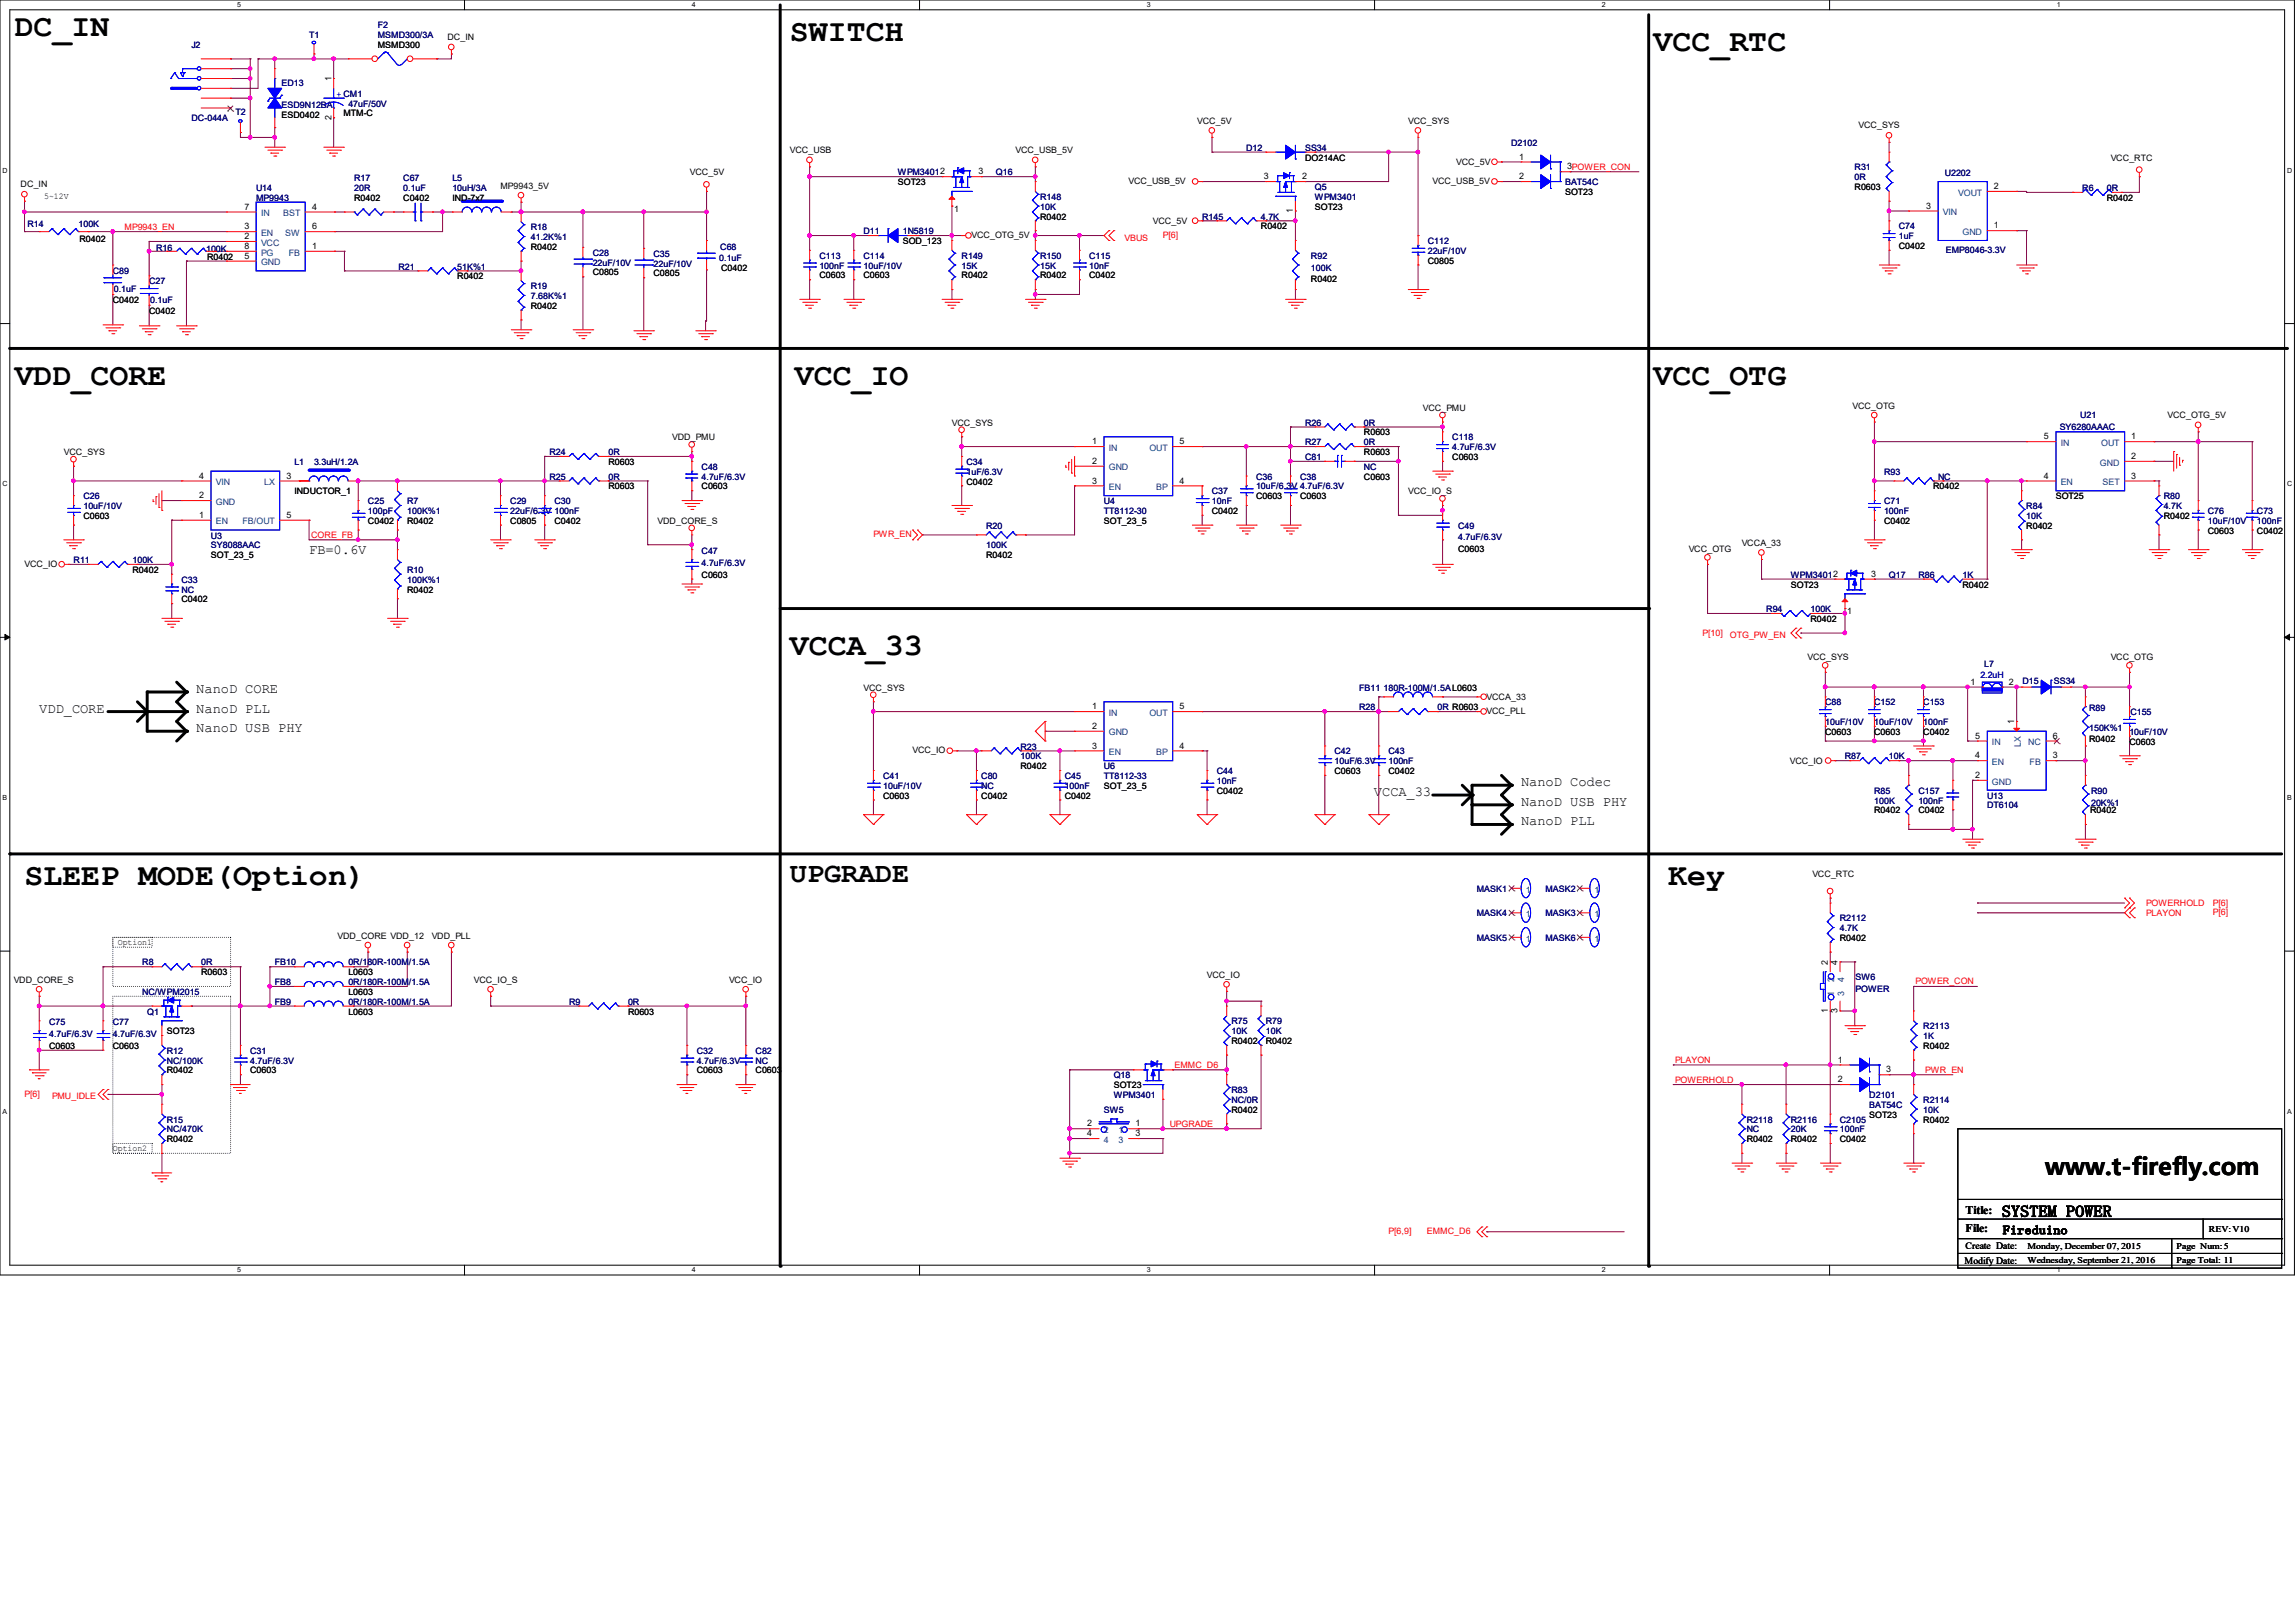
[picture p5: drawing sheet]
<svg xmlns="http://www.w3.org/2000/svg" width="297mm" height="210mm" viewBox="0 0 297 210" stroke-linecap="round" stroke-linejoin="round" font-family="sans-serif">
<defs><g id="words">
<g font-size="4.1">
<text x="1.9" y="4.7">DC_IN</text>
<text x="102.2" y="5.3">SWITCH</text>
<text x="214" y="6.6">VCC_RTC</text>
<text x="1.9" y="49.8">VDD_CORE</text>
<text x="102.9" y="49.8">VCC_IO</text>
<text x="214" y="49.8">VCC_OTG</text>
<text x="102.2" y="84.7">VCCA_33</text>
<text x="3.2" y="114.6">SLEEP MODE(Option)</text>
<text x="215.9" y="114.6">Key</text>
</g>
<text font-size="3.7" x="102.2" y="114.2">UPGRADE</text>
<text font-size="3" x="264.7" y="152.1">www.t-firefly.com</text>
<text font-size="2" x="259.1" y="157.4">SYSTEM POWER</text>
<g font-size="1.8">
<text x="40" y="71.6">FB=0.6V</text>
<text x="25.4" y="89.7">NanoD CORE</text>
<text x="5.1" y="92.2">VDD_CORE</text>
<text x="25.4" y="92.2">NanoD PLL</text>
<text x="25.4" y="94.7">NanoD USB PHY</text>
<text x="196.8" y="101.7">NanoD Codec</text>
<text x="177.8" y="103">VCCA_33</text>
<text x="196.8" y="106.8">NanoD PLL</text>
<text x="196.8" y="104.3">NanoD USB PHY</text>
</g>
<g font-size="1.5">
<text x="254.4" y="157.1">Title:</text>
<text x="254.4" y="159.4">File:</text>
<text x="259.2" y="159.7">Fireduino</text>
</g>
<g font-size="1.3">
<text x="254.4" y="161.7">Create Date:</text>
<text x="254.2" y="163.6">Modify Date:</text>
</g>
<g font-size="1.2">
<text x="42.9" y="10.5" transform="rotate(-90 42.9 10.5)">1</text>
<text x="42.9" y="15.5" transform="rotate(-90 42.9 15.5)">2</text>
<text x="167.3" y="27.6" transform="rotate(-90 167.3 27.6)">1</text>
<text x="260.7" y="93.7" transform="rotate(-90 260.7 93.7)">1</text>
<text x="236.5" y="124.8" transform="rotate(-90 236.5 124.8)">2</text>
<text x="237.8" y="124.8" transform="rotate(-90 237.8 124.8)">4</text>
<text x="236.5" y="131.1" transform="rotate(-90 236.5 131.1)">1</text>
<text x="237.8" y="131.1" transform="rotate(-90 237.8 131.1)">3</text>
</g>
<g font-size="1.2" fill="#004080">
<text x="261.5" y="96.6" transform="rotate(-90 261.5 96.6)">LX</text>
<text x="237.4" y="128.9" transform="rotate(-90 237.4 128.9)">1</text>
<text x="237.4" y="127" transform="rotate(-90 237.4 127)">2</text>
<text x="238.7" y="128.9" transform="rotate(-90 238.7 128.9)">3</text>
<text x="238.7" y="127" transform="rotate(-90 238.7 127)">4</text>
</g>
<g font-size="1.1" fill="#000080">
<text x="40" y="4.9">T1</text>
<text x="48.9" y="3.6">F2</text>
<text x="48.9" y="4.9">MSMD300/3A</text>
<text x="24.8" y="6.2">J2</text>
<text x="36.4" y="11.1">ED13</text>
<text x="24.8" y="15.7">DC-044A</text>
<text x="30.5" y="14.9">T2</text>
<text x="36.4" y="13.9">ESD9N12BA</text>
<text x="45.1" y="13.8">47uF/50V</text>
<text x="45.8" y="23.5">R17</text>
<text x="52.2" y="23.5">C67</text>
<text x="58.5" y="23.5">L5</text>
<text x="116.2" y="22.7">WPM34012</text>
<text x="128.9" y="22.7">Q16</text>
<text x="161.3" y="19.5">D12</text>
<text x="168.9" y="19.5">SS34</text>
<text x="195.6" y="18.9">D2102</text>
<text x="202.5" y="24">BAT54C</text>
<text x="240" y="22.1">R31</text>
<text x="240" y="23.3">0R</text>
<text x="251.7" y="22.8">U2202</text>
<text x="3.6" y="29.4">R14</text>
<text x="10.2" y="29.4">100K</text>
<text x="33.1" y="24.7">U14</text>
<text x="33.1" y="26">MP9943</text>
<text x="45.8" y="24.7">20R</text>
<text x="52.2" y="24.7">0.1uF</text>
<text x="58.5" y="24.7">10uH/3A</text>
<text x="68.7" y="29.8">R18</text>
<text x="134.6" y="25.9">R148</text>
<text x="134.6" y="27.1">10K</text>
<text x="155.6" y="28.4">R145</text>
<text x="163.2" y="28.4">4.7K</text>
<text x="170.2" y="24.6">Q5</text>
<text x="170.2" y="25.9">WPM3401</text>
<text x="245.7" y="29.7">C74</text>
<text x="269.5" y="24.7">R6</text>
<text x="272.6" y="24.7">0R</text>
<text x="14.6" y="35.4">C89</text>
<text x="20.2" y="32.5">R16</text>
<text x="26.7" y="32.6">100K</text>
<text x="51.6" y="34.9">R21</text>
<text x="59.2" y="34.9">51K%1</text>
<text x="68.7" y="31.1">41.2K%1</text>
<text x="76.7" y="33.1">C28</text>
<text x="76.7" y="34.4">22uF/10V</text>
<text x="84.6" y="33.2">C35</text>
<text x="84.6" y="34.5">22uF/10V</text>
<text x="93.1" y="33.7">0.1uF</text>
<text x="93.2" y="32.3">C68</text>
<text x="106" y="33.5">C113</text>
<text x="106" y="34.8">100nF</text>
<text x="111.7" y="30.3">D11</text>
<text x="111.7" y="33.5">C114</text>
<text x="111.7" y="34.8">10uF/10V</text>
<text x="116.8" y="30.3">1N5819</text>
<text x="124.4" y="33.5">R149</text>
<text x="124.4" y="34.8">15K</text>
<text x="134.6" y="33.5">R150</text>
<text x="134.6" y="34.8">15K</text>
<text x="141" y="33.5">C115</text>
<text x="141" y="34.8">10nF</text>
<text x="169.7" y="33.5">R92</text>
<text x="169.7" y="35">100K</text>
<text x="184.8" y="31.6">C112</text>
<text x="184.8" y="32.9">22uF/10V</text>
<text x="245.7" y="30.9">1uF</text>
<text x="251.8" y="32.7">EMP8046-3.3V</text>
<text x="14.7" y="37.8">0.1uF</text>
<text x="19.3" y="36.8">C27</text>
<text x="19.4" y="39.2">0.1uF</text>
<text x="68.7" y="37.4">R19</text>
<text x="68.7" y="38.7">7.68K%1</text>
<text x="71.1" y="58.9">R24</text>
<text x="78.7" y="58.9">0R</text>
<text x="168.9" y="55.1">R26</text>
<text x="168.9" y="57.6">R27</text>
<text x="168.9" y="59.5">C81</text>
<text x="176.5" y="55.1">0R</text>
<text x="176.5" y="57.6">0R</text>
<text x="187.9" y="57">C118</text>
<text x="187.9" y="58.3">4.7uF/6.3V</text>
<text x="266.5" y="55.6">SY6280AAAC</text>
<text x="269.2" y="54.1">U21</text>
<text x="10.8" y="64.6">C26</text>
<text x="10.8" y="65.9">10uF/10V</text>
<text x="38.1" y="60.2">L1</text>
<text x="40.6" y="60.2">3.3uH/1.2A</text>
<text x="47.6" y="65.2">C25</text>
<text x="52.7" y="65.2">R7</text>
<text x="66" y="65.2">C29</text>
<text x="71.1" y="62.1">R25</text>
<text x="71.7" y="65.2">C30</text>
<text x="78.7" y="62.1">0R</text>
<text x="90.8" y="60.8">C48</text>
<text x="90.8" y="62.1">4.7uF/6.3V</text>
<text x="125.1" y="60.2">C34</text>
<text x="125.1" y="61.4">1uF/6.3V</text>
<text x="142.9" y="65.2">U4</text>
<text x="156.8" y="64">C37</text>
<text x="156.8" y="65.2">10nF</text>
<text x="162.5" y="62.1">C36</text>
<text x="162.5" y="63.3">10uF/6.3V 4.7uF/6.3V</text>
<text x="168.3" y="62.1">C38</text>
<text x="176.5" y="60.8">NC</text>
<text x="243.8" y="61.4">R93</text>
<text x="243.8" y="65.2">C71</text>
<text x="250.8" y="62.1">NC</text>
<text x="262.2" y="65.9">R84</text>
<text x="280" y="64.6">R80</text>
<text x="280" y="65.9">4.7K</text>
<text x="27.3" y="69.7">U3</text>
<text x="27.3" y="71">SY8088AAC</text>
<text x="47.6" y="66.5">100pF</text>
<text x="52.7" y="66.5">100K%1</text>
<text x="66" y="66.5">22uF/6.3V 100nF</text>
<text x="90.8" y="71.7">C47</text>
<text x="127.6" y="68.4">R20</text>
<text x="127.6" y="71">100K</text>
<text x="142.9" y="66.5">TT8112-30</text>
<text x="188.7" y="68.4">C49</text>
<text x="188.7" y="69.9">4.7uF/6.3V</text>
<text x="243.8" y="66.5">100nF</text>
<text x="262.2" y="67.1">10K</text>
<text x="285.7" y="66.5">C76</text>
<text x="285.7" y="67.8">10uF/10V</text>
<text x="292.1" y="66.5">C73</text>
<text x="292.1" y="67.8">100nF</text>
<text x="9.5" y="72.9">R11</text>
<text x="17.1" y="72.9">100K</text>
<text x="23.5" y="75.4">C33</text>
<text x="23.5" y="76.7">NC</text>
<text x="52.7" y="74.1">R10</text>
<text x="52.7" y="75.4">100K%1</text>
<text x="90.8" y="73.2">4.7uF/6.3V</text>
<text x="231.8" y="74.8">WPM34012</text>
<text x="244.5" y="74.8">Q17</text>
<text x="248.3" y="74.8">R86</text>
<text x="254" y="74.8">1K</text>
<text x="228.6" y="79.2">R94</text>
<text x="234.3" y="79.2">100K</text>
<text x="175.9" y="89.4">FB11</text>
<text x="179.1" y="89.4">180R-100M/1.5AL0603</text>
<text x="256.8" y="86.3">L7</text>
<text x="261.7" y="88.5">D15</text>
<text x="265.8" y="88.5">SS34</text>
<text x="175.9" y="91.9">R28</text>
<text x="186" y="91.9">0R R0603</text>
<text x="236.2" y="91.3">C88</text>
<text x="236.2" y="93.8">10uF/10V</text>
<text x="242.5" y="91.3">C152</text>
<text x="242.5" y="93.8">10uF/10V</text>
<text x="248.9" y="91.3">C153</text>
<text x="248.9" y="93.8">100nF</text>
<text x="270.4" y="92">R89</text>
<text x="270.4" y="94.6">150K%1</text>
<text x="275.6" y="95.1">10uF/10V</text>
<text x="275.7" y="92.5">C155</text>
<text x="114.3" y="100.8">C41</text>
<text x="127" y="100.8">C80</text>
<text x="132.1" y="97">R23</text>
<text x="132.1" y="98.3">100K</text>
<text x="137.8" y="100.8">C45</text>
<text x="142.9" y="99.5">U6</text>
<text x="142.9" y="100.8">TT8112-33</text>
<text x="157.5" y="100.2">C44</text>
<text x="157.5" y="101.4">10nF</text>
<text x="172.7" y="97.6">C42</text>
<text x="172.7" y="98.9">10uF/6.3V</text>
<text x="179.7" y="97.6">C43</text>
<text x="179.7" y="98.9">100nF</text>
<text x="238.7" y="98.3">R87</text>
<text x="244.5" y="98.3">10K</text>
<text x="114.3" y="102.1">10uF/10V</text>
<text x="127" y="102.1">NC</text>
<text x="137.8" y="102.1">100nF</text>
<text x="242.5" y="102.7">R85</text>
<text x="242.5" y="104">100K</text>
<text x="248.3" y="102.7">C157</text>
<text x="248.3" y="104">100nF</text>
<text x="257.2" y="103.3">U13</text>
<text x="257.2" y="104.6">DT6104</text>
<text x="270.6" y="102.7">R90</text>
<text x="270.6" y="104.2">20K%1</text>
<text x="191.1" y="115.4">MASK1</text>
<text x="191.1" y="118.6">MASK4</text>
<text x="200" y="115.4">MASK2</text>
<text x="200" y="118.6">MASK3</text>
<text x="238.1" y="119.2">R2112</text>
<text x="18.4" y="124.9">R8</text>
<text x="26" y="124.9">0R</text>
<text x="35.6" y="124.9">FB10</text>
<text x="45.1" y="124.9">0R/180R-100M/1.5A</text>
<text x="191.1" y="121.8">MASK5</text>
<text x="200" y="121.8">MASK6</text>
<text x="238.1" y="120.5">4.7K</text>
<text x="18.4" y="128.7">NC/WPM2015</text>
<text x="19" y="131.3">Q1</text>
<text x="35.6" y="127.5">FB8</text>
<text x="35.6" y="130">FB9</text>
<text x="45.1" y="127.5">0R/180R-100M/1.5A</text>
<text x="45.1" y="130">0R/180R-100M/1.5A</text>
<text x="73.7" y="130">R9</text>
<text x="81.3" y="130">0R</text>
<text x="240.1" y="128.4">POWER</text>
<text x="240.1" y="126.8">SW6</text>
<text x="6.3" y="132.7">C75</text>
<text x="6.3" y="134.2">4.7uF/6.3V</text>
<text x="14.6" y="132.7">C77</text>
<text x="14.6" y="134.2">4.7uF/6.3V</text>
<text x="21.6" y="136.4">R12</text>
<text x="21.6" y="137.6">NC/100K</text>
<text x="32.4" y="136.4">C31</text>
<text x="32.4" y="137.6">4.7uF/6.3V</text>
<text x="90.2" y="136.4">C32</text>
<text x="90.2" y="137.6">4.7uF/6.3V</text>
<text x="97.8" y="136.4">C82</text>
<text x="97.8" y="137.6">NC</text>
<text x="159.4" y="132.5">R75</text>
<text x="159.4" y="133.8">10K</text>
<text x="163.8" y="132.5">R79</text>
<text x="163.8" y="133.8">10K</text>
<text x="248.9" y="133.2">R2113</text>
<text x="248.9" y="134.5">1K</text>
<text x="142.9" y="144">SW5</text>
<text x="144.1" y="139.5">Q18</text>
<text x="144.1" y="142.1">WPM3401</text>
<text x="159.4" y="141.4">R83</text>
<text x="159.4" y="142.7">NC/0R</text>
<text x="241.9" y="142.1">D2101</text>
<text x="241.9" y="143.3">BAT54C</text>
<text x="248.9" y="142.7">R2114</text>
<text x="248.9" y="144">10K</text>
<text x="21.6" y="145.2">R15</text>
<text x="21.6" y="146.5">NC/470K</text>
<text x="226" y="145.2">R2118</text>
<text x="226" y="146.5">NC</text>
<text x="231.8" y="145.2">R2116</text>
<text x="231.8" y="146.5">20K</text>
<text x="238.1" y="145.2">C2105</text>
<text x="238.1" y="146.5">100nF</text>
</g>
<g font-size="1.1">
<text x="57.9" y="5.2">DC_IN</text>
<text x="48.9" y="6.2">MSMD300</text>
<text x="36.4" y="15.3">ESD0402</text>
<text x="44.4" y="15.1">MTM-C</text>
<text x="154.9" y="16.1">VCC_5V</text>
<text x="182.2" y="16.1">VCC_SYS</text>
<text x="240.5" y="16.6">VCC_SYS</text>
<text x="89.3" y="22.7">VCC_5V</text>
<text x="102.2" y="19.8">VCC_USB</text>
<text x="116.2" y="24">SOT23</text>
<text x="126.6" y="22.6">3</text>
<text x="131.4" y="19.8">VCC_USB_5V</text>
<text x="146" y="23.8">VCC_USB_5V</text>
<text x="163.6" y="23.2">3</text>
<text x="168.5" y="23.2">2</text>
<text x="168.9" y="20.8">DO214AC</text>
<text x="185.4" y="23.8">VCC_USB_5V</text>
<text x="188.5" y="21.3">VCC_5V</text>
<text x="196.6" y="20.7">1</text>
<text x="196.6" y="23.2">2</text>
<text x="202.8" y="21.9">3POWER_CON</text>
<text x="273.2" y="20.8">VCC_RTC</text>
<text x="2.7" y="24.2">DC_IN</text>
<text x="5.7" y="25.7">5~12V</text>
<text x="31.6" y="27.1">7</text>
<text x="31.6" y="29.7">3</text>
<text x="40.4" y="29.7">6</text>
<text x="40.4" y="27.1">4</text>
<text x="45.8" y="26">R0402</text>
<text x="52.2" y="26">C0402</text>
<text x="58.5" y="26">IND-7x7</text>
<text x="64.8" y="24.5">MP9943_5V</text>
<text x="123.5" y="27.4">1</text>
<text x="134.6" y="28.4">R0402</text>
<text x="149.2" y="29">VCC_5V</text>
<text x="163.2" y="29.7">R0402</text>
<text x="170.2" y="27.1">SOT23</text>
<text x="202.5" y="25.2">SOT23</text>
<text x="240" y="24.6">R0603</text>
<text x="249.3" y="27">3</text>
<text x="258" y="29.5">1</text>
<text x="258" y="24.5">2</text>
<text x="272.6" y="26">R0402</text>
<text x="10.3" y="31.3">R0402</text>
<text x="26.8" y="33.6">R0402</text>
<text x="31.6" y="30.9">2</text>
<text x="31.6" y="32.2">8</text>
<text x="31.6" y="33.5">5</text>
<text x="40.4" y="32.2">1</text>
<text x="68.7" y="32.3">R0402</text>
<text x="76.7" y="35.6">C0805</text>
<text x="84.6" y="35.8">C0805</text>
<text x="93.3" y="35">C0402</text>
<text x="116.8" y="31.6">SOD_123</text>
<text x="125.7" y="30.8">VCC_OTG_5V</text>
<text x="184.8" y="34.1">C0805</text>
<text x="245.7" y="32.2">C0402</text>
<text x="14.6" y="39.2">C0402</text>
<text x="19.3" y="40.6">C0402</text>
<text x="59.2" y="36.2">R0402</text>
<text x="68.7" y="40">R0402</text>
<text x="106" y="36">C0603</text>
<text x="111.7" y="36">C0603</text>
<text x="124.4" y="36">R0402</text>
<text x="134.6" y="36">R0402</text>
<text x="141" y="36">C0402</text>
<text x="169.7" y="36.5">R0402</text>
<text x="184.1" y="53.2">VCC_PMU</text>
<text x="239.8" y="52.9">VCC_OTG</text>
<text x="8.3" y="58.9">VCC_SYS</text>
<text x="87" y="57">VDD_PMU</text>
<text x="123.2" y="55.1">VCC_SYS</text>
<text x="141.3" y="57.5">1</text>
<text x="152.6" y="57.5">5</text>
<text x="176.5" y="56.3">R0603</text>
<text x="176.5" y="58.9">R0603</text>
<text x="187.9" y="59.5">C0603</text>
<text x="264.5" y="56.9">5</text>
<text x="275.8" y="56.9">1</text>
<text x="275.8" y="59.4">2</text>
<text x="280.5" y="54.1">VCC_OTG_5V</text>
<text x="25.8" y="64.5">2</text>
<text x="25.8" y="61.9">4</text>
<text x="37.1" y="61.9">3</text>
<text x="38.1" y="64">INDUCTOR_1</text>
<text x="78.7" y="63.3">R0603</text>
<text x="78.7" y="60.2">R0603</text>
<text x="90.8" y="63.3">C0603</text>
<text x="125.1" y="62.7">C0402</text>
<text x="141.3" y="60">2</text>
<text x="141.3" y="62.6">3</text>
<text x="152.6" y="62.6">4</text>
<text x="162.5" y="64.6">C0603</text>
<text x="168.3" y="64.6">C0603</text>
<text x="176.5" y="62.1">C0603</text>
<text x="182.2" y="64">VCC_IO_S</text>
<text x="250.2" y="63.3">R0402</text>
<text x="264.5" y="61.9">4</text>
<text x="266" y="64.6">SOT25</text>
<text x="275.8" y="61.9">3</text>
<text x="10.8" y="67.1">C0603</text>
<text x="25.8" y="67">1</text>
<text x="37.1" y="67">5</text>
<text x="47.6" y="67.8">C0402</text>
<text x="52.7" y="67.8">R0402</text>
<text x="66" y="67.8">C0805</text>
<text x="71.7" y="67.8">C0402</text>
<text x="85.1" y="67.8">VDD_CORE_S</text>
<text x="142.9" y="67.8">SOT_23_5</text>
<text x="156.8" y="66.5">C0402</text>
<text x="188.7" y="71.5">C0603</text>
<text x="218.5" y="71.5">VCC_OTG</text>
<text x="225.4" y="70.7">VCCA_33</text>
<text x="243.8" y="67.8">C0402</text>
<text x="262.2" y="68.4">R0402</text>
<text x="280" y="67.1">R0402</text>
<text x="285.7" y="69">C0603</text>
<text x="292.1" y="69">C0402</text>
<text x="3.2" y="73.4">VCC_IO</text>
<text x="17.1" y="74.1">R0402</text>
<text x="23.5" y="77.9">C0402</text>
<text x="27.3" y="72.2">SOT_23_5</text>
<text x="52.7" y="76.7">R0402</text>
<text x="90.8" y="74.8">C0603</text>
<text x="127.6" y="72.2">R0402</text>
<text x="231.8" y="76">SOT23</text>
<text x="242.2" y="74.6">3</text>
<text x="254" y="76">R0402</text>
<text x="234.3" y="80.5">R0402</text>
<text x="239" y="79.5">1</text>
<text x="111.7" y="89.4">VCC_SYS</text>
<text x="233.9" y="85.4">VCC_SYS</text>
<text x="255" y="88.6">1</text>
<text x="259.9" y="88.6">2</text>
<text x="273.2" y="85.4">VCC_OTG</text>
<text x="141.3" y="91.8">1</text>
<text x="141.3" y="94.3">2</text>
<text x="152.6" y="91.8">5</text>
<text x="192.4" y="92.4">VCC_PLL</text>
<text x="192.4" y="90.5">VCCA_33</text>
<text x="236.2" y="95.1">C0603</text>
<text x="242.5" y="95.1">C0603</text>
<text x="248.9" y="95.1">C0402</text>
<text x="255.6" y="95.6">5</text>
<text x="265.7" y="95.6">6</text>
<text x="270.4" y="96">R0402</text>
<text x="118.1" y="97.5">VCC_IO</text>
<text x="132.1" y="99.5">R0402</text>
<text x="141.3" y="96.9">3</text>
<text x="152.6" y="96.9">4</text>
<text x="172.7" y="100.2">C0603</text>
<text x="179.7" y="100.2">C0402</text>
<text x="231.6" y="98.9">VCC_IO</text>
<text x="255.6" y="100.7">2</text>
<text x="255.6" y="98.1">4</text>
<text x="265.7" y="98.1">3</text>
<text x="275.6" y="96.4">C0603</text>
<text x="114.3" y="103.3">C0603</text>
<text x="127" y="103.3">C0402</text>
<text x="137.8" y="103.3">C0402</text>
<text x="142.9" y="102.1">SOT_23_5</text>
<text x="157.5" y="102.7">C0402</text>
<text x="242.5" y="105.2">R0402</text>
<text x="248.3" y="105.2">C0402</text>
<text x="270.5" y="105.2">R0402</text>
<text x="234.5" y="113.5">VCC_RTC</text>
<text x="15.2" y="122.3">Option1</text>
<text x="43.7" y="121.5">VDD_CORE VDD_12</text>
<text x="55.9" y="121.5">VDD_PLL</text>
<text x="238.1" y="121.8">R0402</text>
<text x="1.8" y="127.2">VDD_CORE_S</text>
<text x="26" y="126.2">R0603</text>
<text x="45.1" y="126.2">L0603</text>
<text x="45.1" y="128.7">L0603</text>
<text x="45.1" y="131.3">L0603</text>
<text x="61.3" y="127.2">VCC_IO_S</text>
<text x="81.3" y="131.3">R0603</text>
<text x="94.4" y="127.2">VCC_IO</text>
<text x="156.2" y="126.6">VCC_IO</text>
<text x="6.3" y="135.7">C0603</text>
<text x="14.6" y="135.7">C0603</text>
<text x="21.6" y="133.8">SOT23</text>
<text x="159.4" y="135.1">R0402</text>
<text x="163.8" y="135.1">R0402</text>
<text x="237.8" y="137.5">1</text>
<text x="248.9" y="135.7">R0402</text>
<text x="21.6" y="138.9">R0402</text>
<text x="32.4" y="138.9">C0603</text>
<text x="90.2" y="138.9">C0603</text>
<text x="97.8" y="138.9">C0603</text>
<text x="144.1" y="140.8">SOT23</text>
<text x="159.4" y="144">R0402</text>
<text x="237.8" y="140">2</text>
<text x="244.1" y="138.8">3</text>
<text x="14.6" y="148.9">Option2</text>
<text x="21.6" y="147.8">R0402</text>
<text x="140.7" y="145.8">2</text>
<text x="140.7" y="147">4</text>
<text x="146.9" y="145.8">1</text>
<text x="146.9" y="147">3</text>
<text x="226" y="147.8">R0402</text>
<text x="231.8" y="147.8">R0402</text>
<text x="238.1" y="147.8">C0402</text>
<text x="241.9" y="144.6">SOT23</text>
<text x="248.9" y="145.2">R0402</text>
<text x="262.4" y="161.5">Monday, December 07, 2015</text>
<text x="281.7" y="161.7">Page Num:5</text>
<text x="285.9" y="159.4">REV:V10</text>
<text x="262.4" y="163.4">Wednesday, September 21, 2016</text>
<text x="281.7" y="163.4">Page Total: 11</text>
</g>
<text font-size="1.1" fill="#00f" x="43.6" y="12.5">+ CM1</text>
<g font-size="1.1" fill="#f00">
<text x="16.1" y="29.7">MP9943_EN</text>
<text x="145.5" y="31.2">VBUS</text>
<text x="150.5" y="30.8">P[6]</text>
<text x="40.3" y="69.6">CORE_FB</text>
<text x="113" y="69.4">PWR_EN</text>
<text x="220.3" y="82.3">P[10]</text>
<text x="223.9" y="82.5">OTG_PW_EN</text>
<text x="277.7" y="117.2">POWERHOLD</text>
<text x="277.7" y="118.6">PLAYON</text>
<text x="286.4" y="117.2">P[6]</text>
<text x="286.4" y="118.4">P[6]</text>
<text x="247.9" y="127.4">POWER_CON</text>
<text x="216.8" y="137.5">PLAYON</text>
<text x="3.2" y="141.9">P[6]</text>
<text x="6.7" y="142.2">PMU_IDLE</text>
<text x="152" y="138.2">EMMC_D6</text>
<text x="216.8" y="140.1">POWERHOLD</text>
<text x="249.2" y="138.8">PWR_EN</text>
<text x="151.4" y="145.8">UPGRADE</text>
<text x="179.7" y="159.7">P[6,9]</text>
<text x="184.6" y="159.7">EMMC_D6</text>
</g>
<g font-size="1.1" fill="#004080">
<text x="33.8" y="28">IN</text>
<text x="36.7" y="28">BST</text>
<text x="251.4" y="27.9">VIN</text>
<text x="253.4" y="25.3">VOUT</text>
<text x="33.8" y="30.5">EN</text>
<text x="33.8" y="31.8">VCC</text>
<text x="33.8" y="33.1">PG</text>
<text x="33.8" y="34.3">GND</text>
<text x="36.9" y="30.5">SW</text>
<text x="37.4" y="33.1">FB</text>
<text x="254" y="30.4">GND</text>
<text x="143.5" y="58.3">IN</text>
<text x="148.7" y="58.3">OUT</text>
<text x="266.7" y="57.7">IN</text>
<text x="271.9" y="57.7">OUT</text>
<text x="27.9" y="65.3">GND</text>
<text x="27.9" y="62.8">VIN</text>
<text x="34.2" y="62.8">LX</text>
<text x="143.5" y="60.9">GND</text>
<text x="143.5" y="63.4">EN</text>
<text x="149.6" y="63.4">BP</text>
<text x="266.7" y="62.8">EN</text>
<text x="271.8" y="60.2">GND</text>
<text x="272.1" y="62.8">SET</text>
<text x="27.9" y="67.9">EN</text>
<text x="31.4" y="67.9">FB/OUT</text>
<text x="143.5" y="92.6">IN</text>
<text x="143.5" y="95.2">GND</text>
<text x="148.7" y="92.6">OUT</text>
<text x="143.5" y="97.7">EN</text>
<text x="149.6" y="97.7">BP</text>
<text x="257.8" y="101.5">GND</text>
<text x="257.8" y="99">EN</text>
<text x="257.8" y="96.4">IN</text>
<text x="262.5" y="96.4">NC</text>
<text x="262.7" y="99">FB</text>
<text x="197.5" y="115.5">1</text>
<text x="197.5" y="118.7">1</text>
<text x="206.4" y="115.5">1</text>
<text x="206.4" y="118.7">1</text>
<text x="197.5" y="121.8">1</text>
<text x="206.4" y="121.8">1</text>
<text x="142.9" y="146.6">2</text>
<text x="142.9" y="147.9">4</text>
<text x="144.8" y="146.6">1</text>
<text x="144.8" y="147.9">3</text>
</g>
<text font-size="1.1" fill="#0000a0" x="256.3" y="87.7">2.2uH</text>
<g font-size=".9">
<text x="30.7" y=".9">5</text>
<text x="89.5" y=".9">4</text>
<text x="148.4" y=".9">3</text>
<text x="207.3" y=".9">2</text>
<text x="266.2" y=".9">1</text>
<text x=".3" y="22.3">D</text>
<text x="296" y="22.3">D</text>
<text x=".3" y="62.9">C</text>
<text x="296" y="62.9">C</text>
<text x=".3" y="103.5">B</text>
<text x="296" y="103.5">B</text>
<text x=".3" y="144.1">A</text>
<text x="296" y="144.1">A</text>
<text x="30.7" y="164.6">5</text>
<text x="89.5" y="164.6">4</text>
<text x="148.4" y="164.6">3</text>
<text x="207.3" y="164.6">2</text>
<text x="266.2" y="164.6">1</text>
</g>
</g></defs>
<path d="M0 0h296.9v165h-296.9zM1.3 1.3h294.4v162.4h-294.4z" fill="none" stroke="#000" stroke-width=".13"/>
<g fill="#fff">
<path d="M30.7 .1h.5v1h-.5z"/>
<path d="M30.7 163.8h.5v1h-.5z"/>
</g>
<path d="M60.1 0v1.3M60.1 163.7v1.3" fill="none" stroke="#000" stroke-width=".13"/>
<g fill="#fff">
<path d="M89.5 .1h.5v1h-.5z"/>
<path d="M89.5 163.8h.5v1h-.5z"/>
</g>
<path d="M119 0v1.3M119 163.7v1.3" fill="none" stroke="#000" stroke-width=".13"/>
<g fill="#fff">
<path d="M148.4 .1h.5v1h-.5z"/>
<path d="M148.4 163.8h.5v1h-.5z"/>
</g>
<path d="M177.9 0v1.3M177.9 163.7v1.3" fill="none" stroke="#000" stroke-width=".13"/>
<g fill="#fff">
<path d="M207.3 .1h.5v1h-.5z"/>
<path d="M207.3 163.8h.5v1h-.5z"/>
</g>
<path d="M236.8 0v1.3M236.8 163.7v1.3" fill="none" stroke="#000" stroke-width=".13"/>
<g fill="#fff">
<path d="M266.2 .1h.5v1h-.5z"/>
<path d="M266.2 163.8h.5v1h-.5z"/>
<path d="M.3 21.5h.7v1.1h-.7z"/>
<path d="M296 21.5h.6v1.1h-.6z"/>
<path d="M.3 62.1h.7v1.1h-.7z"/>
<path d="M296 62.1h.6v1.1h-.6z"/>
</g>
<path d="M0 41.9h1.3M295.7 41.9h1.2" fill="none" stroke="#000" stroke-width=".13"/>
<g fill="#fff">
<path d="M.3 102.7h.6v1.1h-.6z"/>
<path d="M296 102.7h.6v1.1h-.6z"/>
</g>
<path d="M0 82.5h1.3M295.7 82.5h1.2" fill="none" stroke="#000" stroke-width=".13"/>
<path d="M.6 82.1l.7 .4-.7 .3zM295.7 82.5l.6-.4v.7z" fill="#000" stroke="#000" stroke-width=".13"/>
<g fill="#fff">
<path d="M.3 143.3h.6v1.1h-.6z"/>
<path d="M296 143.3h.5v1.1h-.5z"/>
</g>
<g fill="none" stroke="#000" stroke-width=".13">
<path d="M0 123.1h1.3M295.7 123.1h1.2M253.4 146h41.9v18.1h-41.9zM253.4 155.2h41.9M253.4 157.7h41.9M285.1 157.7v2.6M295.3 155.2h.1M295.3 157.7h.1M253.4 160.3h41.9M253.4 162.2h41.9M281.1 164.1h.1M281.1 160.3v3.8"/>
<path d="M285.1 160.3h.1M295.3 160.3h.1M295.3 162.2h.1"/>
</g>
<g fill="none" stroke="#000" stroke-width=".38">
<path d="M101 .6v163.2M213.4 1.9v161.9M1.3 45.1h294.6M101 78.7h112.4M14 92.1h10.1M17.8 90.8l1.2 1.3-1.2 1.2M22.9 88.3l1.2 1.2M24.1 89.5h-5.1v5.1h5.1M24.1 89.5l-1.2 1.3 1.2 1.3M24.1 92.1l-1.2 1.2 1.2 1.3M24.1 94.6l-1.2 1.3M1.3 110.5h294"/>
<path d="M185.4 102.9h5.1M189.2 101.6l1.3 1.3M190.5 102.9l-1.3 1.2M190.5 104.1h5.1M194.3 100.3l1.3 1.3M195.6 101.6h-5.1v5.1h5.1M195.6 106.7l-1.3 1.2M195.6 104.1l-1.3 1.3 1.3 1.3M195.6 101.6l-1.3 1.3 1.3 1.2"/>
</g>
<g fill="#000">
<circle cx="1.3" cy="45.1" r=".19"/>
<circle cx="295.9" cy="45.1" r=".19"/>
<circle cx="213.4" cy="78.7" r=".19"/>
<circle cx="19" cy="89.5" r=".19"/>
<circle cx="19" cy="92.1" r=".19"/>
<circle cx="24.1" cy="89.5" r=".19"/>
<circle cx="24.1" cy="92.1" r=".19"/>
<circle cx="24.1" cy="94.6" r=".19"/>
<circle cx="1.3" cy="110.5" r=".19"/>
<circle cx="190.5" cy="104.1" r=".19"/>
<circle cx="190.5" cy="102.9" r=".19"/>
<circle cx="195.6" cy="106.7" r=".19"/>
<circle cx="195.6" cy="104.1" r=".19"/>
<circle cx="195.6" cy="101.6" r=".19"/>
<circle cx="101" cy="163.8" r=".19"/>
<circle cx="213.4" cy="163.8" r=".19"/>
</g>
<path d="M14.6 121.3h5.1v1.3h-5.1zM14.6 128.9h15.2v20.3h-15.2zM14.6 121.3h15.2v6.3h-15.2zM14.6 148h5.1v1.2h-5.1z" fill="none" stroke="#000" stroke-width=".13" stroke-dasharray="0 .3"/>
<g fill="none" stroke="#800040" stroke-width=".13">
<path d="M29.8 10.2h.1M29.8 8.9h.1M29.8 12.7h.1M29.8 7.6h.1M29.8 11.4h.1M29.8 7.6h2.6M29.8 10.2h2.6M29.8 8.9h2.6M29.8 12.7h2.6M31.1 17.1h.1M31.1 17.8h.1M31.1 17.1v.7"/>
<path d="M31.1 17.8h4.5M32.4 10.2h.1M32.4 8.9h.1M32.4 7.6h.1M32.4 17.8h.1M32.4 7.6v10.2M33.4 7.6h.1M33.4 7.6h11.7M33.4 7.6v3.8h-3.6M35.6 17.8h.1M35.6 7.6h.1M35.6 16.5h.1"/>
<path d="M35.6 7.6v1.3M35.6 16.5v2.5M40.6 7.6h.1M40.6 7h.1M40.6 7v.6M43.2 7.6h.1M43.2 15.2h.1M43.2 7.6v2.6M43.2 15.2v3.8M56.5 7.6h.1M58.4 7h.1M58.4 7v.6h-1.9"/>
<path d="M156.8 19.7h.1M156.8 17.8h.1M156.8 19.7h7M156.8 17.8v1.9M170.2 19.7h.1M170.2 19.7h13.3M179.7 19.7h.1M179.7 19.7v3.8h-10.8M183.5 19.7h.1M183.5 17.8v12.7M244.5 18.4h.1M244.5 18.4v1.3"/>
<path d="M3.2 27.4h.1M3.2 30h.1M3.2 26h.1M3.2 27.4h26.1M3.2 30h1.9M3.2 26v4M11.4 30h.1M11.4 30h17.9M14.6 30h.1M14.6 38.1h.1M14.6 30v4.3M14.6 38.1v3.9"/>
<path d="M19.3 39.5h.1M19.3 31.2h.1M19.3 32.5h.1M19.3 31.2v4.5M19.3 39.5v2.7M19.3 31.2h10M19.3 32.5h2.3M24.1 33.8h.1M24.1 33.8h5.2M24.1 33.8v8.4M27.9 32.5h.1M27.9 32.5h1.4"/>
<path d="M43.3 27.4h.1M43.3 32.5h.1M43.3 30h.1M43.3 27.4h1.3M43.3 32.5h1.3M44.6 32.5h.1M44.6 35.1h.1M44.6 32.5v2.6M44.6 35.1h9.5M50.9 27.4h.1M50.9 27.4h1.3M56 27.4h.1"/>
<path d="M56 27.4h2.5M57.3 27.4h.1M57.3 27.4v2.6h-14M60.5 35.1h.1M66.2 27.4h.1M66.2 27.4h25.2M67.4 27.4h.1M67.4 26.2h.1M67.4 33.8h.1M67.4 33.8v1.3h-6.9M67.4 26.2v1.2M75.4 27.4h.1"/>
<path d="M75.4 35.8h.1M75.4 27.4v4.6M75.4 35.8v6.9M83.3 27.4h.1M83.3 35.9h.1M83.3 27.4v4.7M83.3 35.9v6.9M91.4 27.4h.1M91.4 34.9h.1M91.4 24.8h.1M91.4 24.8v6.3M91.4 34.9v6.6h-.1"/>
<path d="M104.8 30.5h.1M104.8 22.9h.1M104.8 36.2h.1M104.8 21.6h.1M104.8 21.6v10.8M104.8 36.2v2.5M104.8 30.5h7.6M104.8 22.9h17.1M110.5 30.5h.1M110.5 36.2h.1M110.5 30.5v1.9M110.5 36.2v2.5"/>
<path d="M118.7 30.5h.1M118.7 30.5h5.8M123.2 30.5h.1M123.2 37.5h.1M123.2 26.7h.1M123.2 26.7v4.4M123.2 37.5v1.2M127 22.9h.1M127 22.9h7M134 22.9h.1M134 38.1h.1M134 29.8h.1"/>
<path d="M134 37.5h.1M134 30.5h.1M134 21.6h.1M134 30.5h8.9M134 21.6v1.9M134 29.8v1.3M134 37.5v1.2M139.7 30.5h.1M139.7 36.2h.1M139.7 36.2v1.9h-5.7M139.7 30.5v1.9M155.6 28.6h.1"/>
<path d="M155.6 23.5h.1M155.6 28.6h1.9M155.6 23.5h8.2M163.8 28.6h.1M163.8 28.6h3.8M167.6 28.6h.1M167.6 27.3h.1M167.6 37.5h.1M167.6 27.3v3.8M167.6 37.5v1.2M168.9 23.5h.1M183.5 34.3h.1"/>
<path d="M183.5 30.5h.1M183.5 34.3v3.2M194.3 21h.1M194.3 23.5h.1M194.3 23.5h2.5M194.3 21h2.5M203.2 22.2h.1M203.2 22.2h8.9M244.5 27.3h.1M244.5 32.4h.1M244.5 26h.1M244.5 27.3h2.5"/>
<path d="M244.5 26v2.6M244.5 32.4v1.9M261 29.8h.1M261 24.8h.1M261 29.8h1.3M261 24.8h1.3v.1M262.3 29.8h.1M262.3 24.9h.1M262.3 29.8v4.5M262.3 24.9h5.9M268.2 24.9h.1M274.6 24.9h.1"/>
<path d="M276.9 22.9h.1M276.9 22.9v2h-2.3M67.4 41.4h.1M67.4 41.4v1.3M70.5 59.1h.1M70.5 59.1v5M70.5 59.1h1.9M78.7 59.1h.1M78.7 59.1h10.8M89.5 59.1h.1M89.5 59.7h.1M89.5 58.4v1.3"/>
<path d="M91.3 41.5h.1M91.3 41.5v1.3M124.5 57.8h.1M124.5 56.5h.1M124.5 57.8h14.6M124.5 56.5v2.6M155.6 57.8h.1M155.6 57.8h14.6M161.3 57.8h.1M161.3 57.8v3.8M167 57.8h.1M167 55.2h.1"/>
<path d="M167 59.7h.1M167 55.2h3.2M167 55.2v6.4M167 59.7h4.4M175.3 59.7h.1M175.3 59.7h5.7M176.5 55.2h.1M176.5 57.8h.1M176.5 55.2h10.2M176.5 57.8h4.5M181 59.7h.1M181 57.8h.1"/>
<path d="M181 57.8v8.9M186.7 59.7h.1M186.7 54.6h.1M186.7 55.2h.1M186.7 54.6v1.3M186.7 59.7v1.3M242.6 57.1h.1M242.6 54.6h.1M242.6 57.1h19.7M242.6 54.6v8.9M278.8 59.7h.1M278.8 57.1h.1"/>
<path d="M278.8 57.1h12.7M278.8 59.7h2.5M284.5 57.1h.1M284.5 55.9h.1M284.5 55.9v8.9M291.5 57.1h.1M291.5 57.1v7.7M8.9 73h.1M8.9 73h2.5M9.5 62.2h.1M9.5 67.9h.1M9.5 60.3h.1"/>
<path d="M9.5 62.2h14M9.5 60.3v3.8M9.5 67.9v1.9M17.8 73h.1M17.8 73h4.4M21 64.8h.1M21 64.8h2.5M22.2 67.3h.1M22.2 78.1h.1M22.2 73h.1M22.2 67.3h1.3M22.2 67.3v7"/>
<path d="M22.2 78.1v1.9M38.7 62.2h.1M38.7 62.2h1.3M40 69.8h.1M40 67.3h.1M40 69.8h11.4M40 67.3v2.5M46.4 62.2h.1M46.4 68.6h.1M46.4 69.8h.1M46.4 62.2h26M46.4 62.2v2.6"/>
<path d="M46.4 68.6v1.2M51.4 62.2h.1M51.4 77.5h.1M51.4 68.6h.1M51.4 69.8h.1M51.4 68.6v2.5M51.4 77.5v2.5M64.8 67.9h.1M64.8 62.2h.1M64.8 62.2v1.9M64.8 67.9v1.9M70.5 67.9h.1"/>
<path d="M70.5 62.2h.1M70.5 67.9v1.9M78.7 62.2h.1M78.7 62.2h5.1M83.8 70.5h.1M83.8 62.2h.1M83.8 70.5h5.7M83.8 62.2v8.3M89.5 74.9h.1M89.5 63.5h.1M89.5 70.5h.1M89.5 71.1h.1"/>
<path d="M89.5 63.5v1.3M89.5 69.2v1.9M89.5 74.9v.7M119.4 69.2h.1M119.4 69.2h7M124.5 62.9h.1M124.5 62.9v2.5M132.7 69.2h.1M139.1 62.9h.1M139.1 62.9v6.3h-6.4M155.6 66.7h.1M155.6 66.7v1.2"/>
<path d="M161.3 65.4h.1M161.3 65.4v2.5M167 65.4h.1M167 65.4v2.5M181 66.7h.1M186.7 69.8h.1M186.7 66h.1M186.7 65.4h.1M186.7 65.4v1.3h-5.7M186.7 69.8v3.2M221 73h.1M221 79.4h.1"/>
<path d="M221 79.4h8.2M221 73v6.4M228 74.9h.1M228 72.4h.1M228 74.9h9.5M228 72.4v2.5M235.6 79.4h3.2M238.8 79.4h.1M238.8 78.7h.1M238.8 78.7v3.2h-5.8M242.6 67.3h.1M242.6 62.2h.1"/>
<path d="M242.6 74.9h.1M242.6 62.2h2.5M242.6 67.3v2.5M242.6 74.9h6.3M251.5 62.2h.1M251.5 62.2h10.8M255.3 74.9h1.9M257.2 62.2h.1M257.2 74.9h.1M257.2 62.2v12.7M261.6 62.2h.1M261.6 69.8h.1"/>
<path d="M261.6 62.2v1.3M261.6 69.8v1.3M278.8 62.2h.1M278.8 62.2h.6M279.4 69.2h.1M279.4 62.2h.1M279.4 62.2v.7M279.4 69.2v1.9M284.5 68.6h.1M284.5 68.6v2.5M291.5 68.6h.1M291.5 68.6v2.5"/>
<path d="M113 90.8h.1M113 92.1h.1M113 92.1h26.1M113 90.8v8.9M123.8 97.2h.1M123.8 97.2h3.2M126.4 97.2h.1M126.4 99.7h.1M126.4 97.2v2.5M133.3 97.2h.1M133.3 97.2h5.8M135.3 94.6h.1"/>
<path d="M135.3 94.6h3.8M137.2 97.2h.1M137.2 97.2v2.5M155.6 92.1h.1M155.6 97.2h.1M155.6 92.1h24.1M155.6 97.2h.6M156.2 97.2h.1M156.2 97.2v2.5M171.4 92.1h.1M171.4 92.1v4.4M178.4 92.1h.1"/>
<path d="M178.4 90.2h.1M178.4 90.2v6.3M178.4 90.2h.7M186.1 92.1h.1M186.1 92.1h5M186.7 90.2h.1M186.7 90.2h4.4M233 81.9h.1M236.2 87h.1M236.2 88.9h.1M236.2 94h.1M236.2 95.9h.1"/>
<path d="M236.2 88.9h20.3M236.2 95.9h12.7M236.2 87v3.2M236.2 94v1.9M237.5 98.4h.1M237.5 98.4h1.9M242.6 88.9h.1M242.6 94h.1M242.6 95.9h.1M242.6 88.9v1.3M242.6 94v1.9M245.7 98.4h.1"/>
<path d="M245.7 98.4h10.2M247 98.4h.1M247 98.4v1.9M248.9 95.9h.1M248.9 88.9h.1M248.9 94h.1M248.9 88.9v1.3M248.9 94v2.5M252.7 98.4h.1M252.7 98.4v2.6M254.6 88.9h.1M254.6 95.9h.1"/>
<path d="M254.6 88.9v7M254.6 95.9h1.3M259.1 88.9h.1M259.1 88.9h2.5M261 88.9h.1M261 88.9v4.4M266.1 98.4h.1M266.1 98.4h3.8M268 88.9h.1M268 88.9h7.6M269.9 88.9h.1M269.9 96.5h.1"/>
<path d="M269.9 98.4h.1M269.9 88.9v1.3M269.9 96.5v3.8M275.6 87h.1M275.6 95.2h.1M275.6 88.9h.1M275.6 87v4.4M275.6 95.2v2.6M113 103.5h.1M113 103.5v1.9M126.4 103.5h.1M126.4 103.5v1.9"/>
<path d="M137.2 103.5h.1M137.2 103.5v1.9M156.2 103.5h.1M156.2 103.5v1.9M171.4 100.3h.1M171.4 100.3v5.1M178.4 100.3h.1M178.4 100.3v5.1M236.9 116.2h.1M236.9 116.2v.6M247 107.3h.1M247 106.7h.1"/>
<path d="M247 106.7v.6M247 107.3h8.3M252.7 104.8h.1M252.7 107.3h.1M252.7 104.8v2.5M255.3 107.3h.1M255.3 101h.1M255.3 101v7.6M255.3 101h.6M255.9 116.8h.1M255.9 118.1h.1M255.9 116.8h19.1"/>
<path d="M255.9 118.1h19.1M269.9 106.7h.1M269.9 106.7v1.9M5.1 130.2h.1M5.1 128.9h.1M5.1 135.9h.1M5.1 138.4h.1M5.1 130.2h14.6M5.1 128.9v3.2M5.1 135.9v2.5M5.1 135.9h8.2M13.3 130.2h.1"/>
<path d="M13.3 125.1h.1M13.3 125.1h6.4M13.3 125.1v7M24.8 130.2h.1M24.8 130.2h13.3M26 125.1h.1M26 125.1h5.1M31.1 130.2h.1M31.1 139.1h.1M31.1 125.1h.1M31.1 125.1v10.2M31.1 139.1v1.2"/>
<path d="M34.9 125.1h.1M34.9 127.6h.1M34.9 130.2h.1M34.9 125.1h3.2M34.9 125.1v5.1M34.9 127.6h3.2M45.7 127.6h.1M45.7 125.1h.1M45.7 130.2h.1M47.6 123.2h.1M47.6 123.2v1.9h-1.9M52.7 123.2h.1"/>
<path d="M52.7 123.2v4.4h-7M58.4 123.2h.1M58.4 123.2v7h-12.7M63.5 128.9h.1M63.5 130.2h.1M63.5 130.2h11.4M63.5 128.9v1.3M81.3 130.2h.1M81.3 130.2h15.2M88.9 139.1h.1M88.9 130.2h.1M88.9 130.2v5.1"/>
<path d="M88.9 139.1v1.2M96.5 130.2h.1M96.5 139.1h.1M96.5 128.9h.1M96.5 128.9v6.4M96.5 139.1v1.2M138.4 138.4h.1M138.4 138.4v11.5M138.4 138.4h8.3M151.8 138.4h.1M151.8 138.4h6.9M158.7 138.4h.1"/>
<path d="M158.7 129.5h.1M158.7 128.3h.1M158.7 136.5h.1M158.7 128.3v1.9M158.7 136.5v2.6M158.7 129.5h4.5M163.2 129.5h.1M163.2 136.5h.1M163.2 136.5v9.5h-15.9M163.2 129.5v.7M216.5 137.8h.1M216.5 137.8h21.6"/>
<path d="M231.1 137.8h.1M231.1 137.8v5.1M236.9 130.8h.1M236.9 137.8h.1M236.9 123.2h.1M236.9 123.2v1.3M236.9 130.8v13.3M238.1 124.5h1.9M238.1 130.8h1.9M240 124.5h.1M240 130.8h.1M240 132.7h.1"/>
<path d="M240 124.5v8.2M244.5 139.1h.1M244.5 139.1h8.2M247.6 139.1h.1M247.6 137.2h.1M247.6 127.6h.1M247.6 127.6h8.3M247.6 127.6v3.2M247.6 137.2v3.1M14 141.6h.1M14 141.6h7M21 151.8h.1"/>
<path d="M21 141.6h.1M21 140.3h.1M21 140.3v2.6M21 149.2v2.6M138.4 147.3h.1M138.4 146h.1M138.4 149.2h.1M138.4 147.3h2.6M138.4 146h2.6M147.3 147.3h.1M147.3 146h.1M147.3 147.3h3.2"/>
<path d="M150.5 147.3h.1M150.5 142.2h.1M150.5 146h.1M150.5 142.2v3.8M150.5 147.3v1.9h-12.1M158.7 146h.1M158.7 145.4h.1M158.7 145.4v.6M192.4 159.4h.1M192.4 159.4h17.8M216.5 140.3h.1M216.5 140.3h21.6"/>
<path d="M225.4 149.2h.1M225.4 140.3h.1M225.4 140.3v2.6M225.4 149.2v1.3M231.1 149.2h.1M231.1 149.2v1.3M236.9 148h.1M236.9 148v2.5M247.6 140.3h.1M247.6 150.5h.1M247.6 146.7v3.8"/>
</g>
<g fill="#f0f" stroke="#f0f" stroke-width=".13">
<circle cx="35.5" cy="17.8" r=".23"/>
<circle cx="139.7" cy="30.5" r=".23"/>
<circle cx="110.5" cy="30.5" r=".23"/>
<circle cx="134" cy="22.8" r=".23"/>
<circle cx="104.8" cy="30.5" r=".23"/>
<circle cx="104.8" cy="22.8" r=".23"/>
<circle cx="123.2" cy="30.5" r=".23"/>
<circle cx="134" cy="38.1" r=".23"/>
<circle cx="64.7" cy="62.2" r=".23"/>
<circle cx="51.4" cy="62.2" r=".23"/>
<circle cx="9.5" cy="62.2" r=".23"/>
<circle cx="46.3" cy="62.2" r=".23"/>
<circle cx="46.3" cy="69.8" r=".23"/>
<circle cx="51.4" cy="69.8" r=".23"/>
<circle cx="22.2" cy="73" r=".23"/>
<circle cx="70.5" cy="62.2" r=".23"/>
<circle cx="89.5" cy="59" r=".23"/>
<circle cx="89.5" cy="70.5" r=".23"/>
<circle cx="34.9" cy="127.6" r=".23"/>
<circle cx="34.9" cy="130.2" r=".23"/>
<circle cx="20.9" cy="141.6" r=".23"/>
<circle cx="5.1" cy="130.2" r=".23"/>
<circle cx="31.1" cy="130.2" r=".23"/>
<circle cx="13.3" cy="130.2" r=".23"/>
<circle cx="96.5" cy="130.2" r=".23"/>
<circle cx="88.9" cy="130.2" r=".23"/>
<circle cx="178.4" cy="92.1" r=".23"/>
<circle cx="186.7" cy="55.2" r=".23"/>
<circle cx="181" cy="59.7" r=".23"/>
<circle cx="186.7" cy="66" r=".23"/>
<circle cx="167" cy="57.8" r=".23"/>
<circle cx="161.3" cy="57.8" r=".23"/>
<circle cx="124.4" cy="57.8" r=".23"/>
<circle cx="113" cy="92.1" r=".23"/>
<circle cx="171.4" cy="92.1" r=".23"/>
<circle cx="137.1" cy="97.1" r=".23"/>
<circle cx="134" cy="30.5" r=".23"/>
<circle cx="40.6" cy="7.6" r=".23"/>
<circle cx="244.5" cy="27.3" r=".23"/>
<circle cx="257.2" cy="62.2" r=".23"/>
<circle cx="261.6" cy="62.2" r=".23"/>
<circle cx="284.5" cy="57.1" r=".23"/>
<circle cx="254.6" cy="88.9" r=".23"/>
<circle cx="261" cy="88.9" r=".23"/>
<circle cx="236.2" cy="88.9" r=".23"/>
<circle cx="252.7" cy="98.4" r=".23"/>
<circle cx="252.7" cy="107.3" r=".23"/>
<circle cx="225.4" cy="140.3" r=".23"/>
<circle cx="236.8" cy="137.8" r=".23"/>
<circle cx="231.1" cy="137.8" r=".23"/>
<circle cx="242.5" cy="88.9" r=".23"/>
<circle cx="248.9" cy="88.9" r=".23"/>
<circle cx="269.9" cy="98.4" r=".23"/>
<circle cx="275.6" cy="88.9" r=".23"/>
<circle cx="269.9" cy="88.9" r=".23"/>
<circle cx="255.2" cy="107.3" r=".23"/>
<circle cx="247" cy="98.4" r=".23"/>
<circle cx="179.7" cy="19.7" r=".23"/>
<circle cx="167.6" cy="28.6" r=".23"/>
<circle cx="183.5" cy="19.7" r=".23"/>
<circle cx="247.6" cy="139" r=".23"/>
<circle cx="242.5" cy="62.2" r=".23"/>
<circle cx="43.2" cy="7.6" r=".23"/>
<circle cx="126.3" cy="97.1" r=".23"/>
<circle cx="167" cy="59.7" r=".23"/>
<circle cx="240" cy="130.8" r=".23"/>
<circle cx="248.9" cy="95.9" r=".23"/>
<circle cx="242.5" cy="95.9" r=".23"/>
<circle cx="32.4" cy="12.7" r=".23"/>
<circle cx="32.4" cy="10.1" r=".23"/>
<circle cx="32.4" cy="8.9" r=".23"/>
<circle cx="35.5" cy="7.6" r=".23"/>
<circle cx="32.4" cy="17.8" r=".23"/>
<circle cx="3.2" cy="27.4" r=".23"/>
<circle cx="14.6" cy="30" r=".23"/>
<circle cx="75.4" cy="27.4" r=".23"/>
<circle cx="67.4" cy="27.4" r=".23"/>
<circle cx="19.3" cy="32.5" r=".23"/>
<circle cx="83.3" cy="27.4" r=".23"/>
<circle cx="67.4" cy="35" r=".23"/>
<circle cx="57.3" cy="27.4" r=".23"/>
<circle cx="91.4" cy="27.4" r=".23"/>
<circle cx="242.5" cy="57.1" r=".23"/>
<circle cx="238.7" cy="79.4" r=".23"/>
<circle cx="238.7" cy="81.9" r=".23"/>
<circle cx="5.1" cy="135.9" r=".23"/>
<circle cx="138.4" cy="147.3" r=".23"/>
<circle cx="150.5" cy="146" r=".23"/>
<circle cx="138.4" cy="146" r=".23"/>
<circle cx="158.7" cy="138.4" r=".23"/>
<circle cx="158.7" cy="129.5" r=".23"/>
<circle cx="158.7" cy="146" r=".23"/>
<circle cx="138.4" cy="149.2" r=".23"/>
</g>
<g fill="none" stroke="#f00" stroke-width=".13">
<path d="M34.3 19h2.5M34.7 19.4h1.7M35.1 19.8h.1M35.1 19.8h1M36.4 19.4h.1M36.8 19h.1M40.6 7h.1M40.6 5.7v1.3M41.9 19h2.5M42.3 19.4h1.8M42.7 19.8h.1M42.7 19.8h1"/>
<path d="M44.1 19.4h.1M44.4 19h.1M58.4 7h.1M58.4 6.5v.5M156.8 17.8h.1M156.8 17.3v.5M183.5 17.8h.1M183.5 17.3v.5M244.5 18.4h.1M244.5 17.9v.5M3.2 26h.1M3.2 25.5v.5"/>
<path d="M5.1 30h.1M5.1 30h1.2M10.2 30h1.2M11.4 30h.1M19.3 39.5h.1M19.3 35.7h.1M19.3 35.7v1.3M19.3 38.2v1.3M35.4 20.2h.3M35.7 20.2h.1M43.1 20.2h.2M43.3 20.2h.1"/>
<path d="M67.4 26.2h.1M67.4 25.7v.5M75.4 32h.1M75.4 35.8h.1M75.4 32v1.3M75.4 34.5v1.3M91.4 24.8h.1M91.4 24.3v.5M103.5 38.7h2.5M103.9 39.1h1.8M104.3 39.5h.1M104.3 39.5h1"/>
<path d="M104.6 39.9h.3M104.8 21.6h.1M104.8 21.1v.5M104.9 39.9h.1M105.7 39.1h.1M106 38.7h.1M109.2 38.7h2.6M109.6 39.1h1.8M110 39.5h.1M110 39.5h1M110.4 39.9h.2M110.6 39.9h.1"/>
<path d="M111.4 39.1h.1M111.8 38.7h.1M112.4 30.5h.1M112.4 30.5h1.3M117.5 30.5h1.2M118.7 30.5h.1M121.9 22.9h.1M121.9 38.7h2.6M121.9 22.9h1.3M122.3 39.1h1.8M122.7 39.5h.1M122.7 39.5h1"/>
<path d="M123.1 39.9h.2M123.2 26.7h.1M123.2 25.4v1.3M123.3 39.9h.1M124.1 39.1h.1M124.5 38.7h.1M124.5 30.5h.1M124.5 30.5h.5M125.7 22.9h1.3M127 22.9h.1M132.7 38.7h2.6M133.1 39.1h1.8"/>
<path d="M133.5 39.5h.1M133.5 39.5h1M133.9 39.9h.2M134 21.6h.1M134 23.5h.1M134 29.8h.1M134 21.1v.5M134 23.5v1.3M134 28.6v1.2M134.1 39.9h.1M134.9 39.1h.1M135.3 38.7h.1"/>
<path d="M143.5 29.8h.1M143.5 31.1h.1M143.5 29.8l-.6 .7 .6 .6M144.1 31.1h.1M144.1 29.8h.1M144.1 29.8l-.6 .7 .6 .6M155.1 23.5h.5M155.1 28.6h.5M155.6 23.5h.1M155.6 28.6h.1M163.8 23.5h.1M163.8 23.5h1.3"/>
<path d="M166.4 38.7h2.5M166.8 39.1h1.7M167.1 39.5h.1M167.1 39.5h1M167.5 39.9h.3M167.6 31.1h.1M167.6 37.5h.1M167.6 27.3h.1M167.6 23.5h1.3M167.6 26v1.3M167.6 31.1v1.3M167.6 36.2v1.3"/>
<path d="M167.8 39.9h.1M168.5 39.1h.1M168.9 38.7h.1M168.9 23.5h.1M182.2 37.5h2.6M182.6 37.8h1.8M183 38.2h.1M183 38.2h1M183.4 38.6h.2M183.6 38.6h.1M184.4 37.8h.1M184.8 37.5h.1"/>
<path d="M193.8 23.5h.5M193.8 21h.5M194.3 21h.1M194.3 23.5h.1M243.2 34.3h2.5M243.6 34.7h1.8M244 35.1h.1M244 35.1h1M244.3 35.4h.3M244.6 35.4h.1M245.4 34.7h.1M245.7 34.3h.1"/>
<path d="M261 34.3h2.5M261.4 34.7h1.7M261.7 35.1h.1M261.7 35.1h1.1M262.1 35.4h.3M262.4 35.4h.1M263.1 34.7h.1M263.5 34.3h.1M276.9 22.9h.1M276.9 22.4v.5M9.5 59.8v.5M13.3 42h2.6"/>
<path d="M13.7 42.4h1.8M14.1 42.8h.1M14.1 42.8h1M14.5 43.2h.2M14.7 43.2h.1M15.5 42.4h.1M15.9 42h.1M18 42.2h2.6M18.4 42.5h1.8M18.8 42.9h.1M18.8 42.9h1M19.2 43.3h.2"/>
<path d="M19.4 43.3h.1M20.2 42.5h.1M20.6 42.2h.1M22.9 42.2h2.5M23.2 42.5h1.8M23.6 42.9h.1M23.6 42.9h1M24 43.3h.3M24.3 43.3h.1M25 42.5h.1M25.4 42.2h.1M66.2 42.7h2.5"/>
<path d="M66.5 43.1h1.8M66.9 43.4h.1M66.9 43.4h1M67.3 43.8h.3M67.6 43.8h.1M68.3 43.1h.1M68.7 42.7h.1M74.2 42.7h2.5M74.5 43.1h1.8M74.9 43.4h.1M74.9 43.4h1M75.3 43.8h.3"/>
<path d="M75.6 43.8h.1M76.3 43.1h.1M76.7 42.7h.1M82 42.8h2.6M82.4 43.2h1.8M82.8 43.6h.1M82.8 43.6h1M83.2 43.9h.2M83.4 43.9h.1M84.2 43.2h.1M84.6 42.8h.1M89.5 58.4h.1"/>
<path d="M89.5 57.9v.5M90 42.8h2.6M90.4 43.2h1.8M90.8 43.6h.1M90.8 43.6h1M91.2 43.9h.2M91.4 43.9h.1M92.2 43.2h.1M92.6 42.8h.1M124.5 56.5h.1M124.5 59.1h.1M124.5 56v.5"/>
<path d="M124.5 59.1v1.2M138.3 59.8h.1M138.3 59.8v1M138.7 59.4v1.8M139.1 59.1v2.5M186.7 54.6h.1M186.7 54.1v.5M242.6 54.6h.1M242.6 54.1v.5M262.3 57.1h.1M262.3 57.1h3.8M275 57.1h3.8"/>
<path d="M275 59.7h3.8M278.8 57.1h.1M278.8 59.7h.1M281.3 58.4h.1M281.3 58.4v2.6M281.7 58.8h.1M281.7 58.8v1.8M282.1 59.2v1M282.4 59.6h.1M282.4 59.6v.2M284.5 55.9h.1M284.5 55.4v.5"/>
<path d="M8.3 69.8h2.5M8.4 73h.5M8.6 70.2h1.8M8.9 73h.1M9 70.6h.1M9 70.6h1M9.4 71h.3M9.5 60.3h.1M9.7 71h.1M10.4 70.2h.1M10.8 69.8h.1M19.8 64.9h.1"/>
<path d="M19.8 64.6v.3M20.2 64.3h.1M20.2 64.3v1M20.6 65.7h.1M20.6 63.9v1.8M21 66h.1M21 63.5v2.5M23.5 67.3h.1M23.5 64.8h.1M23.5 62.2h.1M23.5 64.8h3.8M23.5 67.3h3.8"/>
<path d="M23.5 62.2h3.8M36.2 67.3h3.8M36.2 62.2h3.8M40 62.2h.1M40 67.3h.1M63.5 69.8h2.5M63.9 70.2h1.8M64.3 70.6h.1M64.3 70.6h1M64.6 71h.3M64.8 67.9h.1M64.8 64.1h.1"/>
<path d="M64.8 64.1v1.3M64.8 66.7v1.2M64.9 71h.1M65.7 70.2h.1M66 69.8h.1M69.2 69.8h2.6M69.6 70.2h1.8M70 70.6h.1M70 70.6h1M70.4 71h.2M70.6 71h.1M71.4 70.2h.1"/>
<path d="M71.8 69.8h.1M88.3 64.8h2.5M88.3 75.6h2.5M88.6 65.2h1.8M88.6 75.9h1.8M89 65.5h.1M89 76.3h.1M89 65.5h1M89 76.3h1M89.4 65.9h.3M89.4 76.7h.3M89.5 69.2h.1"/>
<path d="M89.5 68.7v.5M89.7 65.9h.1M89.7 76.7h.1M90.4 65.2h.1M90.4 75.9h.1M90.8 64.8h.1M90.8 75.6h.1M118.1 68.6h.1M118.1 69.8h.1M118.1 68.6l.6 .6-.6 .6M118.7 69.8h.1M118.7 68.6h.1"/>
<path d="M118.7 68.6l.7 .6-.7 .6M123.2 65.4h2.5M123.6 65.8h1.7M124 66.2h.1M124 66.2h1M124.3 66.5h.3M124.5 62.9h.1M124.5 61.6v1.3M124.6 66.5h.1M125.3 65.8h.1M125.7 65.4h.1M137.9 60.5h.1"/>
<path d="M137.9 60.2v.3M138.7 61.2h.1M139.1 61.6h.1M154.3 67.9h2.5M154.7 68.3h1.8M155.1 68.7h.1M155.1 68.7h1M155.4 69.1h.3M155.7 69.1h.1M156.5 68.3h.1M156.8 67.9h.1M160 67.9h2.6"/>
<path d="M160.4 68.3h1.8M160.8 68.7h.1M160.8 68.7h1M161.2 69.1h.2M161.4 69.1h.1M162.2 68.3h.1M162.6 67.9h.1M165.7 67.9h2.6M166.1 68.3h1.8M166.5 68.7h.1M166.5 68.7h1M166.9 69.1h.2"/>
<path d="M167 65.4h.1M167 61.6h.1M167 61.6v1.3M167 64.1v1.3M167.1 69.1h.1M167.9 68.3h.1M168.3 67.9h.1M185.4 73h2.6M185.4 61h2.6M185.8 61.3h1.8M185.8 73.4h1.8M186.2 61.7h.1"/>
<path d="M186.2 73.8h.1M186.2 61.7h1M186.2 73.8h1M186.6 62.1h.2M186.6 74.2h.2M186.7 65.4h.1M186.7 64.9v.5M186.8 62.1h.1M186.8 74.2h.1M187.6 61.3h.1M187.6 73.4h.1M188 61h.1"/>
<path d="M188 73h.1M221 73h.1M221 72.5v.5M228 72.4h.1M228 71.9v.5M241.3 69.8h2.5M241.7 70.2h1.8M242.1 70.6h.1M242.1 70.6h1M242.4 71h.3M242.7 71h.1M243.5 70.2h.1"/>
<path d="M243.8 69.8h.1M260.3 71.1h2.6M260.7 71.5h1.8M261.1 71.9h.1M261.1 71.9h1M261.5 72.3h.2M261.6 69.8h.1M261.6 63.5h.1M261.6 63.5v1.3M261.6 68.6v1.2M261.7 72.3h.1M262.3 62.2h.1"/>
<path d="M262.3 62.2h3.8M262.5 71.5h.1M262.9 71.1h.1M275 62.2h3.8M278.1 71.1h2.6M278.5 71.5h1.8M278.8 62.2h.1M278.9 71.9h.1M278.9 71.9h1M279.3 72.3h.2M279.5 72.3h.1M280.3 71.5h.1"/>
<path d="M280.7 71.1h.1M282.1 60.2h.1M283.2 71.1h2.5M283.6 71.5h1.8M284 71.9h.1M284 71.9h1M284.4 72.3h.2M284.6 72.3h.1M285.4 71.5h.1M285.7 71.1h.1M290.2 71.1h2.5M290.6 71.5h1.8"/>
<path d="M291 71.9h.1M291 71.9h1M291.3 72.3h.3M291.6 72.3h.1M292.4 71.5h.1M292.7 71.1h.1M21 80h2.5M21.3 80.4h1.8M21.7 80.8h.1M21.7 80.8h1M22.1 81.2h.3M22.4 81.2h.1"/>
<path d="M23.1 80.4h.1M23.5 80h.1M50.2 80h2.5M50.5 80.4h1.8M50.9 80.8h.1M50.9 80.8h1M51.3 81.2h.3M51.6 81.2h.1M52.3 80.4h.1M52.7 80h.1M113 90.8h.1M113 90.3v.5"/>
<path d="M123.3 97.2h.5M123.8 97.2h.1M126.4 99.7h.1M126.4 99.7v1.3M127 97.2h.1M127 97.2h1.3M132.1 97.2h1.2M133.3 97.2h.1M134 94.6h.1M134 94.6l1.3 1.3M135.3 95.9h.1M135.3 93.3h.1"/>
<path d="M135.3 93.3v2.6M135.3 93.3l-1.3 1.3M139.1 92.1h.1M139.1 94.6h.1M139.1 97.2h.1M139.1 92.1h3.8M139.1 97.2h3.8M139.1 94.6h3.8M151.8 92.1h3.8M151.8 97.2h3.8M155.6 97.2h.1M155.6 92.1h.1"/>
<path d="M179.7 92.1h.1M179.7 92.1h1.3M184.8 92.1h1.3M186.1 92.1h.1M191.1 92.1h.1M191.1 90.2h.1M191.1 92.1h.5M191.1 90.2h.5M232.4 81.3h.1M232.4 82.5h.1M232.4 81.3l-.6 .6 .6 .6M233 81.3h.1"/>
<path d="M233 82.5h.1M233 81.3l-.6 .6 .6 .6M236.2 87h.1M236.2 86.5v.5M237 98.4h.5M237.5 98.4h.1M247.6 96.5h2.6M248 96.9h1.8M248.4 97.3h.1M248.4 97.3h1M248.8 97.7h.2M248.9 90.2h.1"/>
<path d="M248.9 94h.1M248.9 90.2v1.2M248.9 92.7v1.3M249 97.7h.1M249.8 96.9h.1M250.2 96.5h.1M261.6 88.9h.1M261.6 88.9h1.3M266.7 88.9h1.3M268 88.9h.1M274.3 97.8h2.6M274.7 98.2h1.8"/>
<path d="M275.1 98.6h.1M275.1 98.6h1M275.5 98.9h.2M275.6 87h.1M275.6 86.5v.5M275.7 98.9h.1M276.5 98.2h.1M276.9 97.8h.1M111.8 105.4h.1M111.8 105.4h2.5M111.8 105.4l1.2 1.3M113 106.7h.1"/>
<path d="M114.3 105.4h.1M114.3 105.4l-1.3 1.3M125.1 105.4h.1M125.1 105.4h2.5M125.1 105.4l1.3 1.3M126.4 106.7h.1M126.4 103.5h.1M126.4 102.2v1.3M127.6 105.4h.1M127.6 105.4l-1.2 1.3M135.9 105.4h.1M135.9 105.4h2.5"/>
<path d="M135.9 105.4l1.3 1.3M137.2 106.7h.1M138.4 105.4h.1M138.4 105.4l-1.2 1.3M154.9 105.4h.1M154.9 105.4h2.6M154.9 105.4l1.3 1.3M156.2 106.7h.1M157.5 105.4h.1M157.5 105.4l-1.3 1.3M170.2 105.4h.1M170.2 105.4h2.5"/>
<path d="M170.2 105.4l1.2 1.3M171.4 106.7h.1M172.7 105.4h.1M172.7 105.4l-1.3 1.3M177.2 105.4h.1M177.2 105.4h2.5M177.2 105.4l1.2 1.3M178.4 106.7h.1M179.7 105.4h.1M179.7 105.4l-1.3 1.3M195.6 114.9h.1M195.6 118.1h.1"/>
<path d="M195.6 114.9h1.2M195.6 118.1h1.2M236.9 116.2h.1M236.9 115.7v.5M247 106.7h.1M247 100.3h.1M247 100.3v1.3M247 105.4v1.3M254 108.6h2.5M254.4 109h1.8M254.8 109.3h.1M254.8 109.3h1"/>
<path d="M255.1 109.7h.3M255.4 109.7h.1M256.2 109h.1M256.5 108.6h.1M268.6 108.6h2.5M269 109h1.8M269.4 109.3h.1M269.4 109.3h1M269.7 109.7h.3M270 109.7h.1M270.8 109h.1M271.1 108.6h.1"/>
<path d="M275 117.5h.1M275 116.2h.1M275 116.2l.6 .6-.6 .7M275.6 117.5h.1M275.6 116.2h.1M275.6 118.7h.1M275.6 116.2l.6 .6-1.2 1.3 .6 .6M276.2 118.7h.1M276.2 117.5h.1M276.2 117.5l-.6 .6 .6 .6M3.8 138.4h.1M3.8 138.4h2.5"/>
<path d="M4.2 138.8h.1M4.2 138.8h1.8M4.6 139.2h1M5 139.6h.1M5 139.6h.2M5.1 128.9h.1M5.1 135.9h.1M5.1 132.1h.1M5.1 128.4v.5M5.1 132.1v1.2M5.1 134.6v1.3M5.6 139.2h.1"/>
<path d="M38.1 125.1h.1M38.1 125.1h1.3M44.4 125.1h1.3M45.7 125.1h.1M47.6 123.2h.1M47.6 122.7v.5M52.7 123.2h.1M52.7 122.7v.5M58.4 123.2h.1M58.4 122.7v.5M63.5 128.9h.1M63.5 128.4v.5"/>
<path d="M88.9 139.1h.1M88.9 135.3h.1M88.9 135.3v1.2M88.9 137.8v1.3M96.5 128.9h.1M96.5 128.4v.5M158.7 128.3h.1M158.7 139.1h.1M158.7 127.8v.5M158.7 139.1v1.2M195.6 121.3h.1M195.6 121.3h1.2"/>
<path d="M204.5 121.3h.1M204.5 121.3h1.2M238.8 132.7h2.5M239.1 133.1h1.8M239.5 133.5h.1M239.5 133.5h1M239.9 133.9h.3M240.2 133.9h.1M240.9 133.1h.1M241.3 132.7h.1M13.3 141h.1M13.3 142.2h.1"/>
<path d="M13.3 141l-.6 .6 .6 .6M14 141h.1M14 142.2h.1M14 141l-.7 .6 .7 .6M19.7 151.8h.1M19.7 151.8h2.5M20.1 152.1h.1M20.1 152.1h1.7M20.4 152.5h1.1M20.8 152.9h.1M20.8 152.9h.3M21.5 152.5h.1"/>
<path d="M29.8 140.3h.1M29.8 140.3h2.6M30.2 140.7h.1M30.2 140.7h1.8M30.6 141.1h1M31 141.5h.1M31 141.5h.2M31.6 141.1h.1M87.6 140.3h.1M87.6 140.3h2.6M88 140.7h.1M88 140.7h1.8"/>
<path d="M88.4 141.1h1M88.8 141.5h.1M88.8 141.5h.2M89.4 141.1h.1M95.2 140.3h.1M95.2 140.3h2.6M95.6 140.7h.1M95.6 140.7h1.8M96 141.1h1M96.4 141.5h.1M96.4 141.5h.2M97 141.1h.1"/>
<path d="M137.2 149.9h2.5M137.5 150.2h1.8M137.9 150.6h.1M137.9 150.6h1M138.3 151h.3M138.6 151h.1M139.3 150.2h.1M139.7 149.9h.1M158.7 145.4h.1M158.7 144.1v1.3M191.8 158.7h.1M191.8 158.7l-.7 .7 .7 .6"/>
<path d="M192.4 158.7h.1M192.4 158.7l-.6 .7 .6 .6M224.2 150.5h2.5M224.5 150.9h1.8M224.9 151.3h.1M224.9 151.3h1M225.3 151.6h.3M225.6 151.6h.1M226.3 150.9h.1M226.7 150.5h.1M229.9 150.5h2.5M230.3 150.9h1.7"/>
<path d="M230.6 151.3h.1M230.6 151.3h1M231 151.6h.3M231.3 151.6h.1M232 150.9h.1M232.4 150.5h.1M235.6 150.5h2.5M236 150.9h1.7M236.3 151.3h.1M236.3 151.3h1.1M236.7 151.6h.3M237 151.6h.1"/>
<path d="M237.7 150.9h.1M238.1 150.5h.1M246.4 150.5h2.5M246.8 150.9h1.7M247.1 151.3h.1M247.1 151.3h1.1M247.5 151.6h.3M247.8 151.6h.1M248.5 150.9h.1M248.9 150.5h.1M191.8 160h.1M192.4 160h.1"/>
<circle cx="58.4" cy="6.1" r=".36"/>
<circle cx="156.8" cy="16.9" r=".36"/>
<circle cx="183.5" cy="16.9" r=".36"/>
<circle cx="244.5" cy="17.5" r=".36"/>
<circle cx="3.2" cy="25.1" r=".36"/>
<circle cx="67.4" cy="25.3" r=".36"/>
<circle cx="91.4" cy="23.9" r=".36"/>
<circle cx="104.8" cy="20.7" r=".36"/>
<circle cx="125.3" cy="30.5" r=".36"/>
<circle cx="134" cy="20.7" r=".36"/>
<circle cx="154.7" cy="28.6" r=".36"/>
<circle cx="154.7" cy="23.5" r=".36"/>
<circle cx="193.4" cy="20.9" r=".36"/>
<circle cx="193.4" cy="23.5" r=".36"/>
<circle cx="276.8" cy="21.9" r=".36"/>
<circle cx="9.5" cy="59.4" r=".36"/>
<circle cx="89.5" cy="57.5" r=".36"/>
<circle cx="124.4" cy="55.6" r=".36"/>
<circle cx="186.7" cy="53.7" r=".36"/>
<circle cx="242.5" cy="53.7" r=".36"/>
<circle cx="284.5" cy="55" r=".36"/>
<circle cx="8" cy="73" r=".36"/>
<circle cx="89.5" cy="68.3" r=".36"/>
<circle cx="186.7" cy="64.5" r=".36"/>
<circle cx="221" cy="72.1" r=".36"/>
<circle cx="227.9" cy="71.5" r=".36"/>
<circle cx="113" cy="89.9" r=".36"/>
<circle cx="122.9" cy="97.1" r=".36"/>
<circle cx="192" cy="92.1" r=".36"/>
<circle cx="192" cy="90.1" r=".36"/>
<circle cx="236.2" cy="86.1" r=".36"/>
<circle cx="236.6" cy="98.4" r=".36"/>
<circle cx="275.6" cy="86.1" r=".36"/>
<circle cx="236.8" cy="115.3" r=".36"/>
<circle cx="5.1" cy="128" r=".36"/>
<circle cx="47.6" cy="122.3" r=".36"/>
<circle cx="52.7" cy="122.3" r=".36"/>
<circle cx="58.4" cy="122.3" r=".36"/>
<circle cx="63.5" cy="128" r=".36"/>
<circle cx="96.5" cy="128" r=".36"/>
<circle cx="158.7" cy="127.4" r=".36"/>
</g>
<g fill="none" stroke="#00f" stroke-width=".13">
<path d="M40.5 5.4l.1-.1 .3 .2-.3 .2-.1-.1-.1-.1zM6.7 29.6h.1M6.7 29.6l-.4 .4M6.7 29.6l.8 .8M7.5 30.4h.1M8.3 29.6h.1M8.3 29.6l-.8 .8M8.3 29.6l.7 .8M9 30.4h.1M9.8 29.6h.1M9.8 29.6l-.8 .8M9.8 29.6l.4 .4"/>
<path d="M10.2 30h.1M18.2 37.3h.1M18.2 38h.1M18.2 37.3h2.2M18.2 38h2.2M19.3 38h.1M19.3 37.3h.1M19.3 37v.3M19.3 38v.2M74.3 34.2h2.3M74.3 33.5h2.3M75.4 33.5h.1"/>
<path d="M75.4 34.2h.1M75.4 33.3v.2M75.4 34.2v.3M76.6 34.2h.1M76.6 33.5h.1M113.7 30.5h.1M113.7 30.5h1.2M114.9 29.6h.1M114.9 29.6v1.8M116.2 30.5h.1M116.2 30.5h1.3M123.2 22.9h.1"/>
<path d="M123.2 24.8h.1M123.2 22.9h1.3M123.2 24.8v.6M123.2 24.8h2.5M123.4 24.3h.1M123.4 22.1h.1M123.4 22.9h.1M123.4 24.3h.6M123.4 22.1h.6M123.4 22.1v.8M123.7 22.9h.1M123.7 22.9v1.4"/>
<path d="M124 21.7h.1M124 21.7v.8M124.1 24.3h.1M124.1 24.3h.7M124.5 22.9h.1M124.5 23.5h.1M124.5 22.9v.5M124.5 23.5v.8M124.7 22.1h.1M124.7 22.1h.8M125 24.3h.1M125 24.3h.5"/>
<path d="M125.2 24.3h.1M125.2 22.9h.1M125.2 22.9h.5M125.2 22.9v1.4M125.5 22.9h.1M125.5 22.1h.1M125.5 22.1v.8M125.7 24.8h.1M133.6 25.9h.1M133.6 27.4h.1M133.6 25.9l.8 .8M133.6 27.4l.8 .8"/>
<path d="M134 28.6h.1M134 24.8l.4 .3M134.4 25.1h.1M134.4 26.7h.1M134.4 28.2h.1M134.4 25.1l-.8 .8M134.4 26.7l-.8 .7M134.4 28.2l-.4 .4M165.1 25.4h.1M165.1 23.5h.5M165.1 25.4h2.5M165.4 23.5h.1"/>
<path d="M165.4 22.7h.1M165.4 24.9h.5M165.4 22.7v.8M165.4 22.7h.7M165.6 24.9h.1M165.6 23.5h.1M165.6 23.5v1.4M165.9 24.9h.1M166 24.9h.8M166.1 22.7h.1M166.4 23.5h.1M166.4 24.1h.1"/>
<path d="M166.4 23.5h1.2M166.4 23.5v.5M166.4 24.1v.8M166.8 24.9h.1M166.9 22.4h.1M166.9 24.9h.5M166.9 22.7h.5M166.9 22.4v.7M167.1 23.5h.1M167.1 23.5v1.4M167.3 33.5h.1M167.3 35.1h.1"/>
<path d="M167.3 33.5l.7 .8M167.3 35.1l.7 .7M167.4 24.9h.1M167.4 22.7h.1M167.4 23.5h.1M167.4 22.7v.8M167.6 36.2h.1M167.6 23.5h.1M167.6 25.4h.1M167.6 32.4l.4 .4M167.6 25.4v.6M168 32.8h.1"/>
<path d="M168 34.3h.1M168 35.8h.1M168 32.8l-.7 .7M168 34.3l-.7 .8M168 35.8l-.4 .4M266.1 55.9h8.9v7.6h-8.9zM27.3 61h8.9v7.6h-8.9zM64 65.8h1.5M64 66.3h1.5M64.8 65.8h.1M64.8 65.4h.1M64.8 66.7h.1"/>
<path d="M64.8 65.4v.4M64.8 66.3v.4M65.5 65.8h.1M65.5 66.3h.1M123.7 60.7h1.5M123.7 61.2h1.5M124.5 60.7h.1M124.5 60.3h.1M124.5 61.6h.1M124.5 60.3v.4M124.5 61.2v.4M125.2 60.7h.1"/>
<path d="M125.2 61.2h.1M166.2 63.2h1.6M166.2 63.8h1.6M167 63.2h.1M167 62.9h.1M167 64.1h.1M167 62.9v.3M167 63.8v.3M167.8 63.2h.1M167.8 63.8h.1M261.2 68.2h.1M261.2 66.7h.1"/>
<path d="M261.2 65.2h.1M261.2 68.2l.4 .4M261.2 66.7l.8 .7M261.2 65.2l.8 .7M261.6 64.8h.1M261.6 64.8l-.4 .4M262 67.4h.1M262 65.9h.1M262 67.4l-.8 .8M262 65.9l-.8 .8M128.7 96.8h.1M128.7 96.8l-.4 .4"/>
<path d="M128.7 96.8l.7 .7M129.4 97.5h.1M130.2 96.8h.1M130.2 96.8l-.8 .7M130.2 96.8l.7 .7M130.9 97.5h.1M131.7 96.8h.1M131.7 96.8l-.8 .7M131.7 96.8l.4 .4M132.1 97.2h.1M142.9 90.8h8.9v7.6h-8.9zM181.4 91.7h.1"/>
<path d="M181.4 91.7l-.4 .4M181.4 91.7l.7 .8M182.1 92.5h.1M182.9 91.7h.1M182.9 91.7l-.8 .8M182.9 91.7l.7 .8M183.6 92.5h.1M184.4 91.7h.1M184.4 91.7l-.8 .8M184.4 91.7l.4 .4M184.8 92.1h.1M248.2 92.3h.1"/>
<path d="M248.2 91.8h.1M248.2 92.3h1.5M248.2 91.8h1.5M248.9 92.3h.1M248.9 92.7h.1M248.9 91.4h.1M248.9 91.4v.4M248.9 92.3v.4M262.9 88.9h1.3M264.2 88.9h.1M265.4 88h.1M265.4 88v1.8"/>
<path d="M265.4 88.9h1.3M266.7 88.9h.1M125.6 101.3h1.5M125.6 101.9h1.5M126.4 101.3h.1M126.4 101h.1M126.4 102.2h.1M126.4 101v.3M126.4 101.9v.3M127.1 101.3h.1M127.1 101.9h.1M197.2 113.8l.3-.1a1.12 1.12 0 0 1 .6 1.2 1.12 1.12 0 0 1-.6 1.3 1.12 1.12 0 0 1-.7-1.3l.1-.5z"/>
<path d="M197.2 116.9l.3-.1a1.12 1.12 0 0 1 .6 1.3 1.12 1.12 0 0 1-.6 1.2 1.12 1.12 0 0 1-.7-1.2l.1-.5zM246.6 105h.1M246.6 103.5h.1M246.6 102h.1M246.6 105l.4 .4M246.6 103.5l.8 .8M246.6 102l.8 .7M247 101.6h.1M247 101.6l-.4 .4M247.4 104.3h.1M247.4 102.7h.1M247.4 104.3l-.8 .7"/>
<path d="M247.4 102.7l-.8 .8M4.3 133.7h1.5M4.3 134.2h1.5M5.1 133.7h.1M5.1 133.3h.1M5.1 134.6h.1M5.1 133.3v.4M5.1 134.2v.4M5.8 133.7h.1M5.8 134.2h.1M40.6 125.1a.61 .61 0 0 0-.6-.6 .61 .61 0 0 0-.6 .6M41.9 125.1a.61 .61 0 0 0-.6-.6 .61 .61 0 0 0-.7 .6"/>
<path d="M43.1 125.1a.61 .61 0 0 0-.6-.6 .61 .61 0 0 0-.6 .6M44.4 125.1a.61 .61 0 0 0-.6-.6 .61 .61 0 0 0-.6 .6M88.1 136.9h1.6M88.1 137.4h1.6M88.9 136.9h.1M88.9 136.5h.1M88.9 137.8h.1M88.9 136.5v.4M88.9 137.4v.4M89.7 136.9h.1M89.7 137.4h.1M197.2 120.1l.3-.1a1.12 1.12 0 0 1 .6 1.3 1.12 1.12 0 0 1-.6 1.2 1.12 1.12 0 0 1-.7-1.2l.1-.5z"/>
<path d="M206.1 120.1l.3-.1a1.12 1.12 0 0 1 .6 1.3 1.12 1.12 0 0 1-.6 1.2 1.12 1.12 0 0 1-.7-1.2l.1-.5zM158.4 143h.1M158.4 141.5h.1M158.4 143l.7 .8M158.4 141.5l.7 .7M158.7 140.3h.1M158.7 140.3l.4 .4M159.1 143.8h.1M159.1 142.2h.1M159.1 140.7h.1M159.1 143.8l-.4 .3M159.1 142.2l-.7 .8"/>
<path d="M159.1 140.7l-.7 .8"/>
</g>
<g fill="#00f" stroke="#00f" stroke-width=".13">
<path d="M124.5 22.9l.2 .7h-.5z"/>
<path d="M124 22.1l.7-.4v.8z"/>
<path d="M166.4 23.5l.2 .8h-.5z"/>
<path d="M166.1 22.4l.8 .3-.8 .4z"/>
<path d="M264.2 88l1.2 .9-1.2 .9z" fill-rule="evenodd"/>
<path d="M264.2 88l1.2 .9-1.2 .9z" fill-rule="evenodd"/>
<path d="M114.9 30.5l1.3-.9v1.8z" fill-rule="evenodd"/>
<path d="M114.9 30.5l1.3-.9v1.8z" fill-rule="evenodd"/>
</g>
<g fill="none" stroke="#804000" stroke-width=".13">
<path d="M195.3 115.3h.1M195.3 118.5h.1M195.3 114.6l.7 .7M195.3 117.7l.7 .8M196 115.3h.1M196 118.5h.1M196 114.6l-.7 .7M196 117.7l-.7 .8M195.3 121.6h.1M195.3 120.9l.7 .7M196 121.6h.1M196 120.9l-.7 .7"/>
<path d="M204.1 121.6h.1M204.1 120.9l.7 .7M204.8 121.6h.1M204.8 120.9l-.7 .7"/>
</g>
<path d="M122.8 25.8l.4-.4 .4 .4z" fill="#f00" stroke="#f00" stroke-width=".13"/>
<path d="M22.2 11.4h3.2" fill="none" stroke="#00f" stroke-width=".38"/>
<circle cx="22.2" cy="11.4" r=".19" fill="#00f"/>
<g fill="none" stroke="#00f" stroke-width=".13">
<path d="M22.1 10.2h.1M22.6 9.4h.1M22.6 9.4l.5 .8M22.6 9.4l-.5 .8M23.1 10.2h.1M23.1 10.2h2.4M23.4 9.4h.1M23.4 9.4l.2 .5M23.4 9.4h.5M23.6 8.9h.1M23.6 9.9h.1M23.6 9.4h.1"/>
<path d="M23.6 8.9h1.9M23.6 8.9v.5M23.9 9.4h.1M23.9 9.4l-.3 .5"/>
<circle cx="25.8" cy="11.4" r=".23"/>
<circle cx="25.8" cy="8.9" r=".23"/>
<circle cx="25.8" cy="10.1" r=".23"/>
</g>
<path d="M22.2 11.4h3.2" fill="none" stroke="#00f" stroke-width=".38"/>
<circle cx="22.2" cy="11.4" r=".19" fill="#00f"/>
<g fill="none" stroke="#00f" stroke-width=".13">
<path d="M22.1 10.2h.1M22.6 9.4h.1M22.6 9.4l.5 .8M22.6 9.4l-.5 .8M23.1 10.2h.1M23.1 10.2h2.4M23.4 9.4h.1M23.4 9.4l.2 .5M23.4 9.4h.5M23.6 8.9h.1M23.6 9.9h.1M23.6 9.4h.1"/>
<path d="M23.6 8.9h1.9M23.6 8.9v.5M23.9 9.4h.1M23.9 9.4l-.3 .5M49.6 6.8l.3-.1 .3 .2M49.7 6.9h.1M49.7 6.9l-.8 .7M50.2 6.9h.1M50.2 6.9l1.2 1.5M51.9 8.3l-.2 .2-.2-.1M52.7 7.6h.1M52.7 7.6l-.8 .8"/>
<path d="M82.2 34.3h2.3M82.2 33.7h2.3M83.3 33.7h.1M83.3 34.3h.1M83.3 33.4v.3M83.3 34.3v.4M84.5 34.3h.1M84.5 33.7h.1M21.5 75.9h1.5M21.5 76.5h1.5M22.2 75.9h.1M22.2 75.6h.1"/>
<path d="M22.2 76.8h.1M22.2 75.6v.3M22.2 76.5v.3M23 75.9h.1M23 76.5h.1M154.8 64.5h1.5M154.8 65h1.5M155.6 64.5h.1M155.6 64.1h.1M155.6 65.4h.1M155.6 64.1v.4M155.6 65v.4"/>
<path d="M156.3 64.5h.1M156.3 65h.1M206.1 113.8l.3-.1a1.12 1.12 0 0 1 .6 1.2 1.12 1.12 0 0 1-.6 1.3 1.12 1.12 0 0 1-.7-1.3l.1-.5zM269.5 105h.1M269.5 103.5h.1M269.5 102h.1M269.5 105l.4 .4M269.5 103.5l.8 .8M269.5 102l.8 .7M269.9 101.6h.1M269.9 101.6l-.4 .4M270.3 104.3h.1"/>
<path d="M270.3 102.7h.1M270.3 104.3l-.8 .7M270.3 102.7l-.8 .8M12.6 133.7h1.5M12.6 134.2h1.5M13.3 133.7h.1M13.3 133.3h.1M13.3 134.6h.1M13.3 133.3v.4M13.3 134.2v.4M14.1 133.7h.1M14.1 134.2h.1"/>
<path d="M20.6 145.3h.1M20.6 146.8h.1M20.6 145.3l.7 .7M20.6 146.8l.7 .8M21 148h.1M21 144.1l.3 .4M21.3 144.5h.1M21.3 146h.1M21.3 147.6h.1M21.3 144.5l-.7 .8M21.3 146l-.7 .8M21.3 147.6l-.3 .4"/>
<circle cx="25.8" cy="11.4" r=".23"/>
<circle cx="25.8" cy="8.9" r=".23"/>
<circle cx="25.8" cy="10.1" r=".23"/>
</g>
<g fill="none" stroke="#f00" stroke-width=".13">
<path d="M26 10.2h3.8M26 8.9h3.8M26 7.6h3.8M26 11.4h3.8M26 12.7h3.8M26 14h3.8M29.8 10.2h.1M29.8 8.9h.1M29.8 7.6h.1M29.8 11.4h.1M29.8 12.7h.1M29.8 14h.1"/>
<path d="M83.3 32.1h.1M83.3 35.9h.1M83.3 32.1v1.3M83.3 34.7v1.2M22.2 78.1h.1M22.2 74.3h.1M22.2 74.3v1.3M22.2 76.8v1.3M155.6 66.7h.1M155.6 62.9h.1M155.6 62.9v1.2M155.6 65.4v1.3"/>
<path d="M204.5 114.9h.1M204.5 114.9h1.2M269.9 106.7h.1M269.9 100.3h.1M269.9 100.3v1.3M269.9 105.4v1.3M13.3 135.9h.1M13.3 132.1h.1M13.3 132.1v1.2M13.3 134.6v1.3M21 142.9h.1M21 149.2h.1"/>
<path d="M21 142.9v1.2M21 148v1.2"/>
</g>
<path d="M29.5 14.4h.1M29.5 13.7l.7 .7M30.2 14.4h.1M30.2 13.7l-.7 .7M204.1 115.3h.1M204.1 114.6l.7 .7M204.8 115.3h.1M204.8 114.6l-.7 .7" fill="none" stroke="#804000" stroke-width=".13"/>
<circle cx="48.5" cy="7.6" r=".36" fill="#fff" stroke="#f00" stroke-width=".13"/>
<path d="M45.1 7.6h.1M45.1 7.6h3" fill="none" stroke="#f00" stroke-width=".13"/>
<circle cx="53.1" cy="7.6" r=".36" fill="#fff" stroke="#f00" stroke-width=".13"/>
<g fill="none" stroke="#f00" stroke-width=".13">
<path d="M31.1 17.1h.1M31.1 15.9v1.2M43.2 10.2h.1M43.2 15.2h.1M43.2 10.2v1.2M43.2 14v1.2M53.5 7.6h3M56.5 7.6h.1M163.8 19.7h.1M163.8 19.7h1.3M168.9 19.7h1.3M170.2 19.7h.1"/>
<path d="M244.5 19.7h.1M244.5 19.7v1.3M21.6 32.5h.1M21.6 32.5h1.3M26.7 32.5h1.2M27.9 32.5h.1M44.6 27.4h.1M44.6 27.4h1.2M49.7 27.4h1.2M50.9 27.4h.1M52.2 27.4h.1M52.2 27.4h1.3"/>
<path d="M54.7 27.4h1.3M56 27.4h.1M67.4 35.1h.1M67.4 35.1v1.2M183.5 34.3h.1M183.5 30.5h.1M183.5 30.5v1.2M183.5 33v1.3M244.5 26h.1M244.5 24.8v1.2M268.2 24.9h.1M268.2 24.9h1.3"/>
<path d="M273.3 24.9h1.3M274.6 24.9h.1M67.4 41.4h.1M67.4 40.1v1.3M139.1 57.8h.1M139.1 57.8h3.8M151.8 57.8h3.8M155.6 57.8h.1M170.2 55.2h.1M170.2 57.8h.1M170.2 55.2h1.2M170.2 57.8h1.2"/>
<path d="M175.3 55.2h1.2M175.3 57.8h1.2M176.5 55.2h.1M176.5 57.8h.1M11.4 73h.1M11.4 73h1.3M16.5 73h1.3M17.8 73h.1M46.4 68.6h.1M46.4 64.8h.1M46.4 64.8v1.2M46.4 67.3v1.3"/>
<path d="M51.4 71.1h.1M51.4 77.5h.1M51.4 62.2h.1M51.4 68.6h.1M51.4 62.2v1.3M51.4 67.3v1.3M51.4 71.1v1.3M51.4 76.2v1.3M72.4 62.2h.1M72.4 62.2h1.3M77.5 62.2h1.2M78.7 62.2h.1"/>
<path d="M89.5 74.9h.1M89.5 71.1h.1M89.5 71.1v1.3M89.5 73.7v1.2M126.4 69.2h.1M126.4 69.2h1.2M131.4 69.2h1.3M132.7 69.2h.1M139.1 60.3h.1M139.1 62.9h.1M139.1 60.3h3.8M139.1 62.9h3.8"/>
<path d="M151.8 62.9h3.8M155.6 62.9h.1M229.2 79.4h.1M229.2 79.4h1.3M234.3 79.4h1.3M235.6 79.4h.1M245.1 62.2h.1M245.1 62.2h1.3M250.2 62.2h1.3M251.5 62.2h.1M113 99.7h.1M113 99.7v1.3"/>
<path d="M137.2 99.7h.1M137.2 99.7v1.3M179.1 90.2h.1M179.1 90.2h1.2M185.4 90.2h1.3M186.7 90.2h.1M239.4 98.4h.1M239.4 98.4h1.3M244.5 98.4h1.2M245.7 98.4h.1M256.5 88.9h.1M259.1 88.9h.1"/>
<path d="M113 103.5h.1M113 102.2v1.3M137.2 103.5h.1M137.2 102.2v1.3M204.5 118.1h.1M204.5 118.1h1.2M236.9 116.8h.1M236.9 116.8v1.3M252.7 101h.1M252.7 104.8h.1M252.7 101v1.2M252.7 103.5v1.3"/>
<path d="M19.7 125.1h.1M19.7 125.1h1.3M21 134h.1M21 134v1.3M21 139.1v1.2M24.8 125.1h1.2M26 125.1h.1M31.1 139.1h.1M31.1 135.3h.1M31.1 135.3v1.2M31.1 137.8v1.3M38.1 127.6h.1"/>
<path d="M38.1 130.2h.1M38.1 127.6h1.3M38.1 130.2h1.3M44.4 127.6h1.3M44.4 130.2h1.3M45.7 127.6h.1M45.7 130.2h.1M146.7 138.4h.1M146.7 138.4h1.3M150.5 138.4h1.3M151.8 138.4h.1M236.9 123.2h.1"/>
<path d="M236.9 121.9v1.3M238.1 137.8h.1M238.1 137.8h1.3M243.2 139.1h1.3M244.5 139.1h.1M21 140.3h.1M141 146h.1M141 147.3h.1M141 146h1.2M141 147.3h1.2M146 146h1.3M146 147.3h1.3"/>
<path d="M147.3 146h.1M147.3 147.3h.1M150.5 142.2h.1M150.5 141v1.2M231.1 142.9h.1M231.1 149.2h.1M231.1 142.9v1.2M231.1 148v1.2M238.1 140.3h.1M238.1 140.3h1.3"/>
</g>
<g fill="none" stroke="#00f" stroke-width=".13">
<path d="M30.9 15.5h.2l.2 .2-.2 .1h-.2v-.1zM41.9 12.7h2.5M43.2 14h.1M43.2 12.7h.1M43.2 13.2a2.02 2.02 0 0 1 1.2 .4M43.2 13.2a2 2 0 0 0-1.3 .4M43.2 11.4v1.3M43.2 13.2v.8M44.4 12.7h.1M165.1 19.7h1.3M166.4 19.7h.1M167.6 18.8v1.8"/>
<path d="M167.6 19.7h1.3M168.9 19.7h.1M23.2 32.1h.1M23.2 32.1l-.3 .4M23.2 32.1l.8 .8M24 32.9h.1M24.8 32.1h.1M24.8 32.1l-.8 .8M24.8 32.1l.7 .8M25.5 32.9h.1M26.3 32.1h.1M26.3 32.1l-.8 .8"/>
<path d="M26.3 32.1l.4 .4M26.7 32.5h.1M45.8 27.4h.1M45.8 27.4l.4 .4M46.2 27.8h.1M47 27.1h.1M47 27.1l.8 .7M47 27.1l-.8 .7M47.8 27.8h.1M48.5 27.1h.1M48.5 27.1l.8 .7M48.5 27.1l-.7 .7"/>
<path d="M49.3 27.8h.1M49.7 27.4l-.4 .4M53.5 27.4h.2M53.7 28.6h.1M53.7 27.4h.1M53.7 26.3v2.3M54.5 27.4h.1M54.5 28.6h.1M54.5 27.4h.2M54.5 26.3v2.3M67.1 37.5h.1M67.1 39h.1"/>
<path d="M67.1 37.5l.7 .7M67.1 39l.7 .8M67.4 36.3l.4 .4M67.8 36.7h.1M67.8 38.2h.1M67.8 39.8h.1M67.8 36.7l-.7 .8M67.8 38.2l-.7 .8M67.8 39.8l-.4 .3M167.6 20.6h.1M182.8 32.1h1.5M182.8 32.6h1.5"/>
<path d="M183.5 32.1h.1M183.5 31.7h.1M183.5 33h.1M183.5 31.7v.4M183.5 32.6v.4M184.3 32.1h.1M184.3 32.6h.1M244.1 24.4h.1M244.1 22.9h.1M244.1 21.3h.1M244.1 24.4l.4 .4M244.1 22.9l.8 .7"/>
<path d="M244.1 21.3l.8 .8M244.5 21h.1M244.5 21l-.4 .3M244.9 23.6h.1M244.9 22.1h.1M244.9 23.6l-.8 .8M244.9 22.1l-.8 .8M269.9 24.5h.1M269.9 24.5l-.4 .4M269.9 24.5l.7 .8M270.6 25.3h.1M271.4 24.5h.1"/>
<path d="M271.4 24.5l-.8 .8M271.4 24.5l.8 .8M272.2 25.3h.1M272.9 24.5h.1M272.9 24.5l-.7 .8M272.9 24.5l.4 .4M273.3 24.9h.1M67.4 40.1h.1M142.9 56.5h8.9v7.6h-8.9zM171.8 54.9h.1M171.8 57.4h.1M171.8 54.9l-.4 .3"/>
<path d="M171.8 54.9l.8 .7M171.8 57.4l-.4 .4M171.8 57.4l.8 .8M172.6 55.6h.1M172.6 58.2h.1M173.4 54.9h.1M173.4 57.4h.1M173.4 54.9l-.8 .7M173.4 54.9l.7 .7M173.4 57.4l-.8 .8M173.4 57.4l.7 .8M174.1 55.6h.1"/>
<path d="M174.1 58.2h.1M174.9 54.9h.1M174.9 57.4h.1M174.9 54.9l-.8 .7M174.9 54.9l.4 .3M174.9 57.4l-.8 .8M174.9 57.4l.4 .4M175.3 55.2h.1M175.3 57.8h.1M13.1 72.6h.1M13.1 72.6l-.4 .4M13.1 72.6l.7 .8"/>
<path d="M13.8 73.4h.1M14.6 72.6h.1M14.6 72.6l-.8 .8M14.6 72.6l.8 .8M15.4 73.4h.1M16.1 72.6h.1M16.1 72.6l-.7 .8M16.1 72.6l.4 .4M16.5 73h.1M41.2 62.2a.61 .61 0 0 0-.6-.6 .61 .61 0 0 0-.6 .6M42.5 62.2a.61 .61 0 0 0-.6-.6 .61 .61 0 0 0-.6 .6M43.8 62.2a.61 .61 0 0 0-.6-.6 .61 .61 0 0 0-.7 .6"/>
<path d="M45 62.2a.61 .61 0 0 0-.6-.6 .61 .61 0 0 0-.6 .6M45.6 66.4h1.5M45.6 66.9h1.5M46.4 66.4h.1M46.4 66h.1M46.4 67.3h.1M46.4 66v.4M46.4 66.9v.4M47.1 66.4h.1M47.1 66.9h.1M51.1 73.5h.1M51.1 75.1h.1"/>
<path d="M51.1 64.6h.1M51.1 66.2h.1M51.1 73.5l.7 .8M51.1 75.1l.7 .7M51.1 64.6l.7 .8M51.1 66.2l.7 .7M51.4 76.2h.1M51.4 67.3h.1M51.4 72.4l.4 .4M51.4 63.5l.4 .4M51.8 72.8h.1M51.8 74.3h.1"/>
<path d="M51.8 75.8h.1M51.8 63.9h.1M51.8 65.4h.1M51.8 66.9h.1M51.8 72.8l-.7 .7M51.8 74.3l-.7 .8M51.8 75.8l-.4 .4M51.8 63.9l-.7 .7M51.8 65.4l-.7 .8M51.8 66.9l-.4 .4M74 61.8h.1M74 61.8l-.3 .4"/>
<path d="M74 61.8l.8 .8M74.8 62.6h.1M75.6 61.8h.1M75.6 61.8l-.8 .8M75.6 61.8l.7 .8M76.3 62.6h.1M77.1 61.8h.1M77.1 61.8l-.8 .8M77.1 61.8l.4 .4M77.5 62.2h.1M88.8 72.8h1.5M88.8 73.3h1.5"/>
<path d="M89.5 72.8h.1M89.5 72.4h.1M89.5 73.7h.1M89.5 72.4v.4M89.5 73.3v.4M90.3 72.8h.1M90.3 73.3h.1M128 68.8h.1M128 68.8l-.4 .4M128 68.8l.8 .8M128.8 69.6h.1M129.5 68.8h.1"/>
<path d="M129.5 68.8l-.7 .8M129.5 68.8l.8 .8M130.3 69.6h.1M131.1 68.8h.1M131.1 68.8l-.8 .8M131.1 68.8l.3 .4M131.4 69.2h.1M230.5 79.4h.1M230.5 79.4l.4 .4M230.9 79.8h.1M231.6 79h.1M231.6 79l.8 .8"/>
<path d="M231.6 79l-.7 .8M232.4 79.8h.1M233.2 79h.1M233.2 79l.7 .8M233.2 79l-.8 .8M233.9 79.8h.1M234.3 79.4l-.4 .4M246.8 61.8h.1M246.8 61.8l-.4 .4M246.8 61.8l.7 .8M247.5 62.6h.1M248.3 61.8h.1"/>
<path d="M248.3 61.8l-.8 .8M248.3 61.8l.7 .8M249 62.6h.1M249.8 61.8h.1M249.8 61.8l-.8 .8M249.8 61.8l.4 .4M250.2 62.2h.1M181.6 90.2a.61 .61 0 0 0-.6-.7 .61 .61 0 0 0-.7 .7M182.8 90.2a.61 .61 0 0 0-.6-.7 .61 .61 0 0 0-.6 .7M184.1 90.2a.61 .61 0 0 0-.6-.7 .61 .61 0 0 0-.6 .7M185.4 90.2a.61 .61 0 0 0-.6-.7 .61 .61 0 0 0-.7 .7M241 98h.1"/>
<path d="M241 98l-.3 .4M241 98l.8 .8M241.8 98.8h.1M242.6 98h.1M242.6 98l-.8 .8M242.6 98l.7 .8M243.3 98.8h.1M244.1 98h.1M244.1 98l-.8 .8M244.1 98l.4 .4M244.5 98.4h.1M256.5 88.3h2.6v1.4h-2.6z"/>
<path d="M257.8 89a.61 .61 0 0 0-.6-.6 .61 .61 0 0 0-.7 .6M259 89a.61 .61 0 0 0-.6-.6 .61 .61 0 0 0-.6 .6M112.3 101.3h1.5M112.3 101.9h1.5M113 101.3h.1M113 101h.1M113 102.2h.1M113 101v.3M113 101.9v.3M113.8 101.3h.1M113.8 101.9h.1M136.4 101.3h1.5"/>
<path d="M136.4 101.9h1.5M137.2 101.3h.1M137.2 101h.1M137.2 102.2h.1M137.2 101v.3M137.2 101.9v.3M137.9 101.3h.1M137.9 101.9h.1M206.1 116.9l.3-.1a1.12 1.12 0 0 1 .6 1.3 1.12 1.12 0 0 1-.6 1.2 1.12 1.12 0 0 1-.7-1.2l.1-.5zM236.5 119.3h.1M236.5 119.3l.7 .7M236.9 118.1l.3 .4"/>
<path d="M237.2 118.5h.1M237.2 118.5l-.7 .8M252 103.1h.1M252 102.6h.1M252 103.1h1.5M252 102.6h1.5M252.7 103.1h.1M252.7 103.5h.1M252.7 102.2h.1M252.7 102.2v.4M252.7 103.1v.4M20.6 136.4h.1"/>
<path d="M20.6 137.9h.1M20.6 136.4l.7 .8M20.6 137.9l.7 .8M21 139.1h.1M21 135.3l.3 .3M21.3 135.6h.1M21.3 137.2h.1M21.3 138.7h.1M21.3 124.7h.1M21.3 135.6l-.7 .8M21.3 137.2l-.7 .7M21.3 138.7l-.3 .4"/>
<path d="M21.3 124.7l-.3 .4M21.3 124.7l.8 .8M22.1 125.5h.1M22.9 124.7h.1M22.9 124.7l-.8 .8M22.9 124.7l.7 .8M23.6 125.5h.1M24.4 124.7h.1M24.4 124.7l-.8 .8M24.4 124.7l.4 .4M24.8 125.1h.1M30.4 136.9h1.5"/>
<path d="M30.4 137.4h1.5M31.1 136.9h.1M31.1 136.5h.1M31.1 137.8h.1M31.1 136.5v.4M31.1 137.4v.4M31.9 136.9h.1M31.9 137.4h.1M40.6 127.6a.61 .61 0 0 0-.6-.6 .61 .61 0 0 0-.6 .6M40.6 130.2a.61 .61 0 0 0-.6-.7 .61 .61 0 0 0-.6 .7M41.9 127.6a.61 .61 0 0 0-.6-.6 .61 .61 0 0 0-.7 .6M41.9 130.2a.61 .61 0 0 0-.6-.7 .61 .61 0 0 0-.7 .7"/>
<path d="M43.1 127.6a.61 .61 0 0 0-.6-.6 .61 .61 0 0 0-.6 .6M43.1 130.2a.61 .61 0 0 0-.6-.7 .61 .61 0 0 0-.6 .7M44.4 127.6a.61 .61 0 0 0-.6-.6 .61 .61 0 0 0-.6 .6M44.4 130.2a.61 .61 0 0 0-.6-.7 .61 .61 0 0 0-.6 .7M148 138.4h.5M148.2 138.4h.1M148.2 137.7h.1M148.2 139.8h.5M148.2 137.7v.7M148.2 137.7h.8M148.5 139.8h.1M148.5 138.4h.1"/>
<path d="M148.5 138.4v1.4M148.7 139.8h.1M148.8 139.8h.8M149 137.7h.1M149.2 138.4h.1M149.2 139.1h.1M149.2 138.4h1.3M149.2 138.4v.5M149.2 139.1v.7M149.6 139.8h.1M149.7 137.3h.1M149.7 139.8h.5"/>
<path d="M149.7 137.7h.5M149.7 137.3v.7M150 138.4h.1M150 138.4v1.4M150.2 139.8h.1M150.2 137.7h.1M150.2 138.4h.1M150.2 137.7v.7M150.5 138.4h.1M236.5 120.8h.1M236.5 120.8l.7 .7M236.9 121.9h.1"/>
<path d="M237.2 120h.1M237.2 121.5h.1M237.2 120l-.7 .8M237.2 121.5l-.3 .4M239.4 137.8h1.3M240.7 137.8h.1M241.9 138.7h.1M241.9 136.9v1.8M241.9 139.4v1.8M241.9 137.8h1.3M243.2 137.8h.1M243.2 139.1h.1"/>
<path d="M243.2 137.8v2.5M142.2 145.4h.1M142.2 145.2h1.6M142.2 145.4h3.8M143.8 144.8h.1M143.8 145.2h.1M143.8 144.8v.4M143.8 144.8h.7M144.5 144.8h.1M144.5 145.2h.1M144.5 144.8v.4M144.5 145.2h1.5"/>
<path d="M146 145.2h.1M148 140.3h.1M148 140.3h2.5M150.5 140.3h.1M150.5 140.3v.7M230.8 145.3h.1M230.8 146.8h.1M230.8 145.3l.7 .7M230.8 146.8l.7 .8M231.1 148h.1M231.1 144.1l.4 .4M231.5 144.5h.1"/>
<path d="M231.5 146h.1M231.5 147.6h.1M231.5 144.5l-.7 .8M231.5 146l-.7 .8M231.5 147.6l-.4 .4M239.4 140.3h1.3M240.7 140.3h.1M241.9 141.2h.1M241.9 140.3h1.3M243.2 140.3h.1"/>
<circle cx="142.9" cy="146.2" r=".36"/>
<circle cx="145.5" cy="146.2" r=".36"/>
</g>
<path d="M204.1 118.5h.1M204.1 117.7l.7 .8M204.8 118.5h.1M204.8 117.7l-.7 .8" fill="none" stroke="#804000" stroke-width=".13"/>
<g fill="#00f" stroke="#00f" stroke-width=".13">
<path d="M149.2 138.4l.3 .8h-.5z"/>
<path d="M149 137.3l.7 .4-.7 .3z"/>
<path d="M166.4 18.8l1.2 .9-1.2 .9z" fill-rule="evenodd"/>
<path d="M166.4 18.8l1.2 .9-1.2 .9z" fill-rule="evenodd"/>
<path d="M256.5 89h2.6v.4h-2.6z" fill-rule="evenodd"/>
<path d="M256.5 89h2.6v.4h-2.6z" fill-rule="evenodd"/>
<path d="M240.7 136.9l1.2 .9-1.2 .9z" fill-rule="evenodd"/>
<path d="M240.7 139.4l1.2 .9-1.2 .9z" fill-rule="evenodd"/>
<path d="M240.7 136.9l1.2 .9-1.2 .9z" fill-rule="evenodd"/>
<path d="M240.7 139.4l1.2 .9-1.2 .9z" fill-rule="evenodd"/>
</g>
<path d="M40 60.8h5.1" fill="none" stroke="#00f" stroke-width=".38"/>
<circle cx="45.1" cy="60.8" r=".19" fill="#00f"/>
<path d="M41.2 62.2a.61 .61 0 0 0-.6-.6 .61 .61 0 0 0-.6 .6M42.5 62.2a.61 .61 0 0 0-.6-.6 .61 .61 0 0 0-.6 .6M43.8 62.2a.61 .61 0 0 0-.6-.6 .61 .61 0 0 0-.7 .6M45 62.2a.61 .61 0 0 0-.6-.6 .61 .61 0 0 0-.6 .6" fill="none" stroke="#00f" stroke-width=".13"/>
<path d="M40 60.8h5.1" fill="none" stroke="#00f" stroke-width=".38"/>
<circle cx="45.1" cy="60.8" r=".19" fill="#00f"/>
<g fill="none" stroke="#f00" stroke-width=".13">
<path d="M14.6 38.1h.1M14.6 34.3h.1M14.6 34.3v1.3M14.6 36.8v1.3M67.4 27.4h.1M67.4 33.8h.1M67.4 27.4v1.3M67.4 32.5v1.3M91.4 34.9h.1M91.4 31.1h.1M91.4 31.1v1.3M91.4 33.7v1.2"/>
<path d="M139.7 36.2h.1M139.7 32.4h.1M139.7 32.4v1.3M139.7 34.9v1.3M186.7 55.9h.1M186.7 59.7h.1M186.7 55.9v1.2M186.7 58.4v1.3M9.5 67.9h.1M9.5 64.1h.1M9.5 64.1v1.3M9.5 66.7v1.2"/>
<path d="M38.7 62.2h.1M38.7 62.2h1.3M45.1 62.2h1.3M46.4 62.2h.1M237.5 74.9h.1M237.5 74.9h1.3M238.8 78.7h.1M238.8 77.5v1.2M241.3 74.9h1.3M242.6 74.9h.1M242.6 63.5h.1M242.6 67.3h.1"/>
<path d="M242.6 63.5v1.3M242.6 66v1.3M156.2 99.7h.1M156.2 99.7v1.3M178.4 96.5h.1M178.4 96.5v1.3M178.4 99.1v1.2M242.6 90.2h.1M242.6 94h.1M242.6 90.2v1.2M242.6 92.7v1.3M275.6 91.4h.1"/>
<path d="M275.6 95.2h.1M275.6 91.4v1.3M275.6 94v1.2M156.2 103.5h.1M156.2 102.2v1.3M178.4 100.3h.1M19.7 130.2h.1M19.7 130.2h1.3M21 134h.1M21 132.7v1.3M23.5 130.2h1.3M24.8 130.2h.1"/>
<path d="M96.5 139.1h.1M96.5 135.3h.1M96.5 135.3v1.2M96.5 137.8v1.3M158.7 130.2h.1M158.7 136.5h.1M158.7 130.2v1.2M158.7 135.3v1.2M247.6 130.8h.1M247.6 137.2h.1M247.6 130.8v1.3M247.6 135.9v1.3"/>
</g>
<g fill="none" stroke="#00f" stroke-width=".13">
<path d="M13.5 35.9h.1M13.5 36.6h.1M13.5 35.9h2.2M13.5 36.6h2.2M14.6 36.6h.1M14.6 35.9h.1M14.6 35.6v.3M14.6 36.6v.2M61 27.4a.61 .61 0 0 0-.6-.6 .61 .61 0 0 0-.6 .6M62.3 27.4a.61 .61 0 0 0-.6-.6 .61 .61 0 0 0-.6 .6M63.6 27.4a.61 .61 0 0 0-.6-.6 .61 .61 0 0 0-.6 .6M64.9 27.4a.61 .61 0 0 0-.7-.6 .61 .61 0 0 0-.6 .6"/>
<path d="M67.1 29.8h.1M67.1 31.4h.1M67.1 29.8l.7 .8M67.1 31.4l.7 .7M67.4 32.5h.1M67.4 28.7l.4 .4M67.8 29.1h.1M67.8 30.6h.1M67.8 32.1h.1M67.8 29.1l-.7 .7M67.8 30.6l-.7 .8M67.8 32.1l-.4 .4"/>
<path d="M90.3 32.8h.1M90.3 33.4h.1M90.3 32.8h2.3M90.3 33.4h2.3M91.4 33.4h.1M91.4 32.8h.1M91.4 32.4v.4M91.4 33.4v.3M138.9 34h1.6M138.9 34.5h1.6M139.7 34h.1M139.7 33.7h.1"/>
<path d="M139.7 34.9h.1M139.7 33.7v.3M139.7 34.5v.4M140.5 34h.1M140.5 34.5h.1M185.9 58h.1M185.9 57.5h.1M185.9 58h1.6M185.9 57.5h1.6M186.7 58h.1M186.7 58.4h.1M186.7 57.1h.1"/>
<path d="M186.7 57.1v.4M186.7 58v.4M8.8 65.8h1.5M8.8 66.3h1.5M9.5 65.8h.1M9.5 65.4h.1M9.5 66.7h.1M9.5 65.4v.4M9.5 66.3v.4M10.3 65.8h.1M10.3 66.3h.1M238.8 74.9h.1"/>
<path d="M238.8 76.8h.1M238.8 74.9h1.2M238.8 76.8v.7M238.8 76.8h2.5M239 76.3h.1M239 74.2h.1M239 74.9h.1M239 76.3h.5M239 74.2h.5M239 74.2v.7M239.3 74.9h.1M239.3 74.9v1.4"/>
<path d="M239.5 73.8h.1M239.5 73.8v.7M239.6 76.3h.1M239.6 76.3h.8M240 74.9h.1M240 75.6h.1M240 74.9v.5M240 75.6v.7M240.3 74.2h.1M240.3 74.2h.7M240.5 76.3h.1M240.5 76.3h.5"/>
<path d="M240.8 76.3h.1M240.8 74.9h.1M240.8 74.9h.5M240.8 74.9v1.4M241 74.9h.1M241 74.2h.1M241 74.2v.7M241.3 76.8h.1M241.8 65.7h.1M241.8 65.2h.1M241.8 65.7h1.5M241.8 65.2h1.5"/>
<path d="M242.6 65.7h.1M242.6 66h.1M242.6 64.8h.1M242.6 64.8v.4M242.6 65.7v.3M177.7 98.2h1.5M177.7 98.7h1.5M178.4 98.2h.1M178.4 97.8h.1M178.4 99.1h.1M178.4 97.8v.4M178.4 98.7v.4"/>
<path d="M179.2 98.2h.1M179.2 98.7h.1M241.8 92.3h.1M241.8 91.8h.1M241.8 92.3h1.5M241.8 91.8h1.5M242.6 92.3h.1M242.6 92.7h.1M242.6 91.4h.1M242.6 91.4v.4M242.6 92.3v.4M274.8 93.6h.1"/>
<path d="M274.8 93.1h.1M274.8 93.6h1.6M274.8 93.1h1.6M275.6 93.6h.1M275.6 94h.1M275.6 92.7h.1M275.6 92.7v.4M275.6 93.6v.4M155.4 101.3h1.6M155.4 101.9h1.6M156.2 101.3h.1M156.2 101h.1"/>
<path d="M156.2 102.2h.1M156.2 101v.3M156.2 101.9v.3M157 101.3h.1M157 101.9h.1M21 130.2h.1M21 132.1h.1M21 130.2h1.2M21 132.1v.6M21 132.1h2.5M21.2 131.6h.1M21.2 129.4h.1"/>
<path d="M21.2 130.2h.1M21.2 131.6h.5M21.2 129.4h.5M21.2 129.4v.8M21.5 130.2h.1M21.5 130.2v1.4M21.7 129h.1M21.7 129v.8M21.8 131.6h.1M21.8 131.6h.8M22.2 130.2h.1M22.2 130.8h.1"/>
<path d="M22.2 130.2v.5M22.2 130.8v.8M22.5 129.4h.1M22.5 129.4h.7M22.7 131.6h.1M22.7 131.6h.5M23 131.6h.1M23 130.2h.1M23 130.2h.5M23 130.2v1.4M23.2 130.2h.1M23.2 129.4h.1"/>
<path d="M23.2 129.4v.8M23.5 132.1h.1M95.8 136.9h1.5M95.8 137.4h1.5M96.5 136.9h.1M96.5 136.5h.1M96.5 137.8h.1M96.5 136.5v.4M96.5 137.4v.4M97.3 136.9h.1M97.3 137.4h.1M158.4 131.8h.1"/>
<path d="M158.4 133.3h.1M158.4 134.9h.1M158.4 131.8l.7 .8M158.4 133.3l.7 .8M158.4 134.9l.3 .4M158.7 135.3h.1M158.7 131.4l-.3 .4M159.1 132.6h.1M159.1 134.1h.1M159.1 132.6l-.7 .7M159.1 134.1l-.7 .8M247.3 133.2h.1"/>
<path d="M247.3 134.7h.1M247.3 133.2l.7 .8M247.3 134.7l.7 .8M247.6 135.9h.1M247.6 132.1l.4 .4M248 132.5h.1M248 134h.1M248 135.5h.1M248 132.5l-.7 .7M248 134l-.7 .7M248 135.5l-.4 .4"/>
</g>
<g fill="#00f" stroke="#00f" stroke-width=".13">
<path d="M240 74.9l.3 .8h-.5z"/>
<path d="M239.5 74.2l.8-.4v.7z"/>
<path d="M22.2 130.2l.3 .7h-.5z"/>
<path d="M21.7 129.4l.8-.4v.8z"/>
</g>
<path d="M238.4 77.9l.4-.4 .3 .4z" fill="#f00" stroke="#f00" stroke-width=".13"/>
<path d="M59.8 26h5.1" fill="none" stroke="#00f" stroke-width=".38"/>
<circle cx="64.9" cy="26" r=".19" fill="#00f"/>
<path d="M61 27.4a.61 .61 0 0 0-.6-.6 .61 .61 0 0 0-.6 .6M62.3 27.4a.61 .61 0 0 0-.6-.6 .61 .61 0 0 0-.6 .6M63.6 27.4a.61 .61 0 0 0-.6-.6 .61 .61 0 0 0-.6 .6M64.9 27.4a.61 .61 0 0 0-.7-.6 .61 .61 0 0 0-.6 .6" fill="none" stroke="#00f" stroke-width=".13"/>
<path d="M59.8 26h5.1" fill="none" stroke="#00f" stroke-width=".38"/>
<circle cx="64.9" cy="26" r=".19" fill="#00f"/>
<g fill="none" stroke="#f00" stroke-width=".13">
<path d="M35.6 16.5h.1M35.6 8.9h.1M35.6 8.9v1.3M35.6 15.2v1.3M29.3 27.4h.1M29.3 30h.1M29.3 31.2h.1M29.3 32.5h.1M29.3 33.8h.1M29.3 27.4h3.8M29.3 30h3.8M29.3 31.2h3.8"/>
<path d="M29.3 32.5h3.8M29.3 33.8h3.8M39.5 27.4h3.8M39.5 30h3.8M39.5 32.5h3.8M43.3 32.5h.1M43.3 30h.1M43.3 27.4h.1M54.1 35.1h.1M54.1 35.1h1.3M58.5 27.4h.1M58.5 27.4h1.3"/>
<path d="M59.2 35.1h1.3M60.5 35.1h.1M64.9 27.4h1.3M66.2 27.4h.1M104.8 36.2h.1M104.8 32.4h.1M104.8 32.4v1.3M104.8 34.9v1.3M110.5 36.2h.1M110.5 32.4h.1M110.5 32.4v1.3M110.5 34.9v1.3"/>
<path d="M123.2 31.1h.1M123.2 37.5h.1M123.2 31.1v1.3M123.2 36.2v1.3M134 31.1h.1M134 37.5h.1M134 31.1v1.3M134 36.2v1.3M157.5 28.6h.1M157.5 28.6h1.2M162.6 28.6h1.2M163.8 28.6h.1"/>
<path d="M196.8 21h.1M196.8 23.5h.1M196.8 21h1.3M196.8 23.5h1.3M201.9 22.2h1.3M203.2 22.2h.1M244.5 28.6h.1M244.5 32.4h.1M244.5 28.6v1.2M244.5 31.1v1.3M247 27.3h.1M247 27.3h3.8"/>
<path d="M257.2 29.8h3.8M257.2 24.8h3.8M261 29.8h.1M261 24.8h.1M72.4 59.1h.1M72.4 59.1h1.3M77.5 59.1h1.2M78.7 59.1h.1M89.5 59.7h.1M89.5 59.7v1.3M171.4 59.7h.1M171.4 59.7h1.3"/>
<path d="M174 59.7h1.3M175.3 59.7h.1M70.5 67.9h.1M70.5 64.1h.1M70.5 64.1v1.3M70.5 66.7v1.2M89.5 63.5h.1M89.5 62.2v1.3M161.3 65.4h.1M161.3 61.6h.1M161.3 61.6v1.3M161.3 64.1v1.3"/>
<path d="M186.7 69.8h.1M186.7 66h.1M186.7 66v1.3M186.7 68.6v1.2M248.9 74.9h.1M248.9 74.9h1.3M254 74.9h1.3M255.3 74.9h.1M279.4 69.2h.1M279.4 62.9h.1M279.4 62.9v1.2M279.4 67.9v1.3"/>
<path d="M284.5 64.8h.1M284.5 68.6h.1M284.5 64.8v1.2M284.5 67.3v1.3M291.5 64.8h.1M291.5 68.6h.1M291.5 64.8v1.2M291.5 67.3v1.3M171.4 96.5h.1M171.4 96.5v1.3M171.4 99.1v1.2M236.2 90.2h.1"/>
<path d="M236.2 94h.1M236.2 90.2v1.2M236.2 92.7v1.3M255.9 98.4h.1M255.9 95.9h.1M255.9 98.4h1.3M255.9 95.9h1.3M261 93.3h.1M261 93.3v1.3M264.8 98.4h1.3M264.8 95.9h1.3M266.1 98.4h.1"/>
<path d="M266.1 95.9h.1M269.9 96.5h.1M269.9 90.2h.1M269.9 90.2v1.2M269.9 95.2v1.3M171.4 100.3h.1M255.9 101h.1M255.9 101h1.3M74.9 130.2h.1M74.9 130.2h1.3M80 130.2h1.3M81.3 130.2h.1"/>
<path d="M163.2 130.2h.1M163.2 136.5h.1M163.2 130.2v1.2M163.2 135.3v1.2M236.9 130.8h.1M236.9 124.5h.1M236.9 124.5v1.2M236.9 129.5v1.3M238.1 130.8h.1M238.1 124.5h.1M238.1 124.5v1.2M238.1 129.5v1.3"/>
<path d="M225.4 142.9h.1M225.4 149.2h.1M225.4 142.9v1.2M225.4 148v1.2M236.9 148h.1M236.9 144.1h.1M236.9 144.1v1.3M236.9 146.7v1.3M247.6 140.3h.1M247.6 146.7h.1M247.6 140.3v1.3M247.6 145.4v1.3"/>
</g>
<g fill="none" stroke="#00f" stroke-width=".13">
<path d="M34.7 13.1h.1M35.6 14h.1M35.6 10.2h.1M35.6 10.2v1.2M35.6 14v1.2M36.2 12.7h.1M36.2 12.7h-1.3l-.2 .4M36.4 12.3h.1M36.4 12.3l-.2 .4M33.1 26.2h6.4v8.9h-6.4zM55.8 34.7h.1M55.8 34.7l-.4 .4"/>
<path d="M55.8 34.7l.7 .7M56.5 35.4h.1M57.3 34.7h.1M57.3 34.7l-.8 .7M57.3 34.7l.7 .7M58 35.4h.1M58.8 34.7h.1M58.8 34.7l-.8 .7M58.8 34.7l.4 .4M59.2 35.1h.1M104 34h1.5M104 34.5h1.5"/>
<path d="M104.8 34h.1M104.8 33.7h.1M104.8 34.9h.1M104.8 33.7v.3M104.8 34.5v.4M105.5 34h.1M105.5 34.5h.1M109.7 34h1.6M109.7 34.5h1.6M110.5 34h.1M110.5 33.7h.1M110.5 34.9h.1"/>
<path d="M110.5 33.7v.3M110.5 34.5v.4M111.3 34h.1M111.3 34.5h.1M122.8 33.5h.1M122.8 35.1h.1M122.8 33.5l.8 .8M122.8 35.1l.8 .7M123.2 36.2h.1M123.2 32.4l.4 .4M123.6 32.8h.1M123.6 34.3h.1"/>
<path d="M123.6 35.8h.1M123.6 32.8l-.8 .7M123.6 34.3l-.8 .8M123.6 35.8l-.4 .4M133.6 33.5h.1M133.6 35.1h.1M133.6 33.5l.8 .8M133.6 35.1l.8 .7M134 36.2h.1M134 32.4l.4 .4M134.4 32.8h.1M134.4 34.3h.1"/>
<path d="M134.4 35.8h.1M134.4 32.8l-.8 .7M134.4 34.3l-.8 .8M134.4 35.8l-.4 .4M159.1 28.2h.1M159.1 28.2l-.4 .4M159.1 28.2l.8 .8M159.9 29h.1M160.7 28.2h.1M160.7 28.2l-.8 .8M160.7 28.2l.7 .8M161.4 29h.1"/>
<path d="M162.2 28.2h.1M162.2 28.2l-.8 .8M162.2 28.2l.4 .4M162.6 28.6h.1M198.1 21h1.3M198.1 23.5h1.3M199.4 21h.1M199.4 23.5h.1M200.7 21.8h.1M200.7 24.4h.1M200.7 20.1v1.7M200.7 22.6v1.8"/>
<path d="M200.7 21h1.2M200.7 23.5h1.2M201.9 21h.1M201.9 23.5h.1M201.9 22.2h.1M201.9 21v2.5M243.7 30.7h.1M243.7 30.2h.1M243.7 30.7h1.5M243.7 30.2h1.5M244.5 30.7h.1M244.5 31.1h.1"/>
<path d="M244.5 29.8h.1M244.5 29.8v.4M244.5 30.7v.4M250.8 23.5h6.4v7.6h-6.4zM74 58.7h.1M74 58.7l-.3 .4M74 58.7l.8 .7M74.8 59.4h.1M75.6 58.7h.1M75.6 58.7l-.8 .7M75.6 58.7l.7 .7M76.3 59.4h.1"/>
<path d="M77.1 58.7h.1M77.1 58.7l-.8 .7M77.1 58.7l.4 .4M77.5 59.1h.1M172.7 59.7h.1M172.7 59.7h.4M173.1 58.9h.1M173.1 59.7h.1M173.1 58.9v1.6M173.6 58.9h.1M173.6 58.9v1.6M173.6 59.7h.4"/>
<path d="M174 59.7h.1M69.7 65.8h1.5M69.7 66.3h1.5M70.5 65.8h.1M70.5 65.4h.1M70.5 66.7h.1M70.5 65.4v.4M70.5 66.3v.4M71.2 65.8h.1M71.2 66.3h.1M88.8 61.8h.1M88.8 61.3h.1"/>
<path d="M88.8 61.8h1.5M88.8 61.3h1.5M89.5 61.8h.1M89.5 62.2h.1M89.5 61h.1M89.5 61v.3M89.5 61.8v.4M160.5 63.2h1.6M160.5 63.8h1.6M161.3 63.2h.1M161.3 62.9h.1M161.3 64.1h.1"/>
<path d="M161.3 62.9v.3M161.3 63.8v.3M162.1 63.2h.1M162.1 63.8h.1M185.9 67.7h1.6M185.9 68.2h1.6M186.7 67.7h.1M186.7 67.3h.1M186.7 68.6h.1M186.7 67.3v.4M186.7 68.2v.4M187.5 67.7h.1"/>
<path d="M187.5 68.2h.1M250.2 74.9h.1M250.2 74.9l.4 .4M250.6 75.3h.1M251.3 74.5h.1M251.3 74.5l.8 .8M251.3 74.5l-.7 .8M252.1 75.3h.1M252.9 74.5h.1M252.9 74.5l.7 .8M252.9 74.5l-.8 .8M253.6 75.3h.1"/>
<path d="M254 74.9l-.4 .4M279 67.6h.1M279 66h.1M279 64.5h.1M279 67.6l.4 .3M279 66l.8 .8M279 64.5l.8 .8M279.4 64.1h.1M279.4 64.1l-.4 .4M279.8 66.8h.1M279.8 65.3h.1M279.8 66.8l-.8 .8"/>
<path d="M279.8 65.3l-.8 .7M283.7 66.9h.1M283.7 66.4h.1M283.7 66.9h1.5M283.7 66.4h1.5M284.5 66.9h.1M284.5 67.3h.1M284.5 66h.1M284.5 66v.4M284.5 66.9v.4M290.7 66.9h.1M290.7 66.4h.1"/>
<path d="M290.7 66.9h1.5M290.7 66.4h1.5M291.5 66.9h.1M291.5 67.3h.1M291.5 66h.1M291.5 66v.4M291.5 66.9v.4M170.7 98.2h1.5M170.7 98.7h1.5M171.4 98.2h.1M171.4 97.8h.1M171.4 99.1h.1"/>
<path d="M171.4 97.8v.4M171.4 98.7v.4M172.2 98.2h.1M172.2 98.7h.1M235.5 92.3h.1M235.5 91.8h.1M235.5 92.3h1.5M235.5 91.8h1.5M236.2 92.3h.1M236.2 92.7h.1M236.2 91.4h.1M236.2 91.4v.4"/>
<path d="M236.2 92.3v.4M257.2 94.6h7.6v7.6h-7.6zM269.5 94.9h.1M269.5 93.3h.1M269.5 91.8h.1M269.5 94.9l.4 .3M269.5 93.3l.8 .8M269.5 91.8l.8 .8M269.9 91.4h.1M269.9 91.4l-.4 .4M270.3 94.1h.1M270.3 92.6h.1"/>
<path d="M270.3 94.1l-.8 .8M270.3 92.6l-.8 .7M76.6 129.8h.1M76.6 129.8l-.4 .4M76.6 129.8l.7 .8M77.3 130.6h.1M78.1 129.8h.1M78.1 129.8l-.8 .8M78.1 129.8l.8 .8M78.9 130.6h.1M79.6 129.8h.1M79.6 129.8l-.7 .8"/>
<path d="M79.6 129.8l.4 .4M80 130.2h.1M162.8 131.8h.1M162.8 133.3h.1M162.8 134.9h.1M162.8 131.8l.8 .8M162.8 133.3l.8 .8M162.8 134.9l.4 .4M163.2 135.3h.1M163.2 131.4l-.4 .4M163.6 132.6h.1M163.6 134.1h.1"/>
<path d="M163.6 132.6l-.8 .7M163.6 134.1l-.8 .8M235.6 127.3h.1M235.6 128h.1M235.6 127.3h.4M235.6 127.3v.7M235.6 128h.4M236 128h.1M236 129.5h.1M236 127.3h.1M236 125.7v1.6M236 128v1.5"/>
<path d="M236.2 125.7h.1M236.2 125.7v3.8M225 145.3h.1M225 146.8h.1M225 145.3l.8 .7M225 146.8l.8 .8M225.4 148h.1M225.4 144.1l.4 .4M225.8 144.5h.1M225.8 146h.1M225.8 147.6h.1M225.8 144.5l-.8 .8"/>
<path d="M225.8 146l-.8 .8M225.8 147.6l-.4 .4M236.1 145.8h1.5M236.1 146.3h1.5M236.9 145.8h.1M236.9 145.4h.1M236.9 146.7h.1M236.9 145.4v.4M236.9 146.3v.4M237.6 145.8h.1M237.6 146.3h.1M247.3 142.7h.1"/>
<path d="M247.3 144.3h.1M247.3 142.7l.7 .8M247.3 144.3l.7 .7M247.6 145.4h.1M247.6 141.6l.4 .4M248 142h.1M248 143.5h.1M248 145h.1M248 142l-.7 .7M248 143.5l-.7 .8M248 145l-.4 .4"/>
<circle cx="237" cy="126.3" r=".36"/>
<circle cx="237" cy="129" r=".36"/>
</g>
<g fill="#00f" stroke="#00f" stroke-width=".13">
<path d="M35.6 12.7l.8 1.3h-1.7z" fill-rule="evenodd"/>
<path d="M34.7 11.4h1.7l-.8 1.3z" fill-rule="evenodd"/>
<path d="M35.6 12.7l.8 1.3h-1.7z" fill-rule="evenodd"/>
<path d="M34.7 11.4h1.7l-.8 1.3z" fill-rule="evenodd"/>
<path d="M199.4 20.1l1.3 .9-1.3 .8z" fill-rule="evenodd"/>
<path d="M199.4 22.6l1.3 .9-1.3 .9z" fill-rule="evenodd"/>
<path d="M199.4 20.1l1.3 .9-1.3 .8z" fill-rule="evenodd"/>
<path d="M199.4 22.6l1.3 .9-1.3 .9z" fill-rule="evenodd"/>
</g>
<path d="M260.6 94.2h.8l-.4 .4z" fill="#f00" stroke="#f00" stroke-width=".13"/>
<path d="M265.8 96.2h.1M265.8 95.5l.7 .7M266.5 96.2h.1M266.5 95.5l-.7 .7" fill="none" stroke="#804000" stroke-width=".13"/>
<g fill="#f0f" stroke="#f0f" stroke-width=".13">
<circle cx="35.5" cy="17.8" r=".23"/>
<circle cx="139.7" cy="30.5" r=".23"/>
<circle cx="110.5" cy="30.5" r=".23"/>
<circle cx="134" cy="22.8" r=".23"/>
<circle cx="104.8" cy="30.5" r=".23"/>
<circle cx="104.8" cy="22.8" r=".23"/>
<circle cx="123.2" cy="30.5" r=".23"/>
<circle cx="134" cy="38.1" r=".23"/>
<circle cx="64.7" cy="62.2" r=".23"/>
<circle cx="51.4" cy="62.2" r=".23"/>
<circle cx="9.5" cy="62.2" r=".23"/>
<circle cx="46.3" cy="62.2" r=".23"/>
<circle cx="46.3" cy="69.8" r=".23"/>
<circle cx="51.4" cy="69.8" r=".23"/>
<circle cx="22.2" cy="73" r=".23"/>
<circle cx="70.5" cy="62.2" r=".23"/>
<circle cx="89.5" cy="59" r=".23"/>
<circle cx="89.5" cy="70.5" r=".23"/>
<circle cx="34.9" cy="127.6" r=".23"/>
<circle cx="34.9" cy="130.2" r=".23"/>
<circle cx="20.9" cy="141.6" r=".23"/>
<circle cx="5.1" cy="130.2" r=".23"/>
<circle cx="31.1" cy="130.2" r=".23"/>
<circle cx="13.3" cy="130.2" r=".23"/>
<circle cx="96.5" cy="130.2" r=".23"/>
<circle cx="88.9" cy="130.2" r=".23"/>
<circle cx="178.4" cy="92.1" r=".23"/>
<circle cx="186.7" cy="55.2" r=".23"/>
<circle cx="181" cy="59.7" r=".23"/>
<circle cx="186.7" cy="66" r=".23"/>
<circle cx="167" cy="57.8" r=".23"/>
<circle cx="161.3" cy="57.8" r=".23"/>
<circle cx="124.4" cy="57.8" r=".23"/>
<circle cx="113" cy="92.1" r=".23"/>
<circle cx="171.4" cy="92.1" r=".23"/>
<circle cx="137.1" cy="97.1" r=".23"/>
<circle cx="134" cy="30.5" r=".23"/>
<circle cx="40.6" cy="7.6" r=".23"/>
<circle cx="244.5" cy="27.3" r=".23"/>
<circle cx="257.2" cy="62.2" r=".23"/>
<circle cx="261.6" cy="62.2" r=".23"/>
<circle cx="284.5" cy="57.1" r=".23"/>
<circle cx="254.6" cy="88.9" r=".23"/>
<circle cx="261" cy="88.9" r=".23"/>
<circle cx="236.2" cy="88.9" r=".23"/>
<circle cx="252.7" cy="98.4" r=".23"/>
<circle cx="252.7" cy="107.3" r=".23"/>
<circle cx="225.4" cy="140.3" r=".23"/>
<circle cx="236.8" cy="137.8" r=".23"/>
<circle cx="231.1" cy="137.8" r=".23"/>
<circle cx="242.5" cy="88.9" r=".23"/>
<circle cx="248.9" cy="88.9" r=".23"/>
<circle cx="269.9" cy="98.4" r=".23"/>
<circle cx="275.6" cy="88.9" r=".23"/>
<circle cx="269.9" cy="88.9" r=".23"/>
<circle cx="255.2" cy="107.3" r=".23"/>
<circle cx="247" cy="98.4" r=".23"/>
<circle cx="179.7" cy="19.7" r=".23"/>
<circle cx="167.6" cy="28.6" r=".23"/>
<circle cx="183.5" cy="19.7" r=".23"/>
<circle cx="247.6" cy="139" r=".23"/>
<circle cx="242.5" cy="62.2" r=".23"/>
<circle cx="43.2" cy="7.6" r=".23"/>
<circle cx="126.3" cy="97.1" r=".23"/>
<circle cx="167" cy="59.7" r=".23"/>
<circle cx="240" cy="130.8" r=".23"/>
<circle cx="248.9" cy="95.9" r=".23"/>
<circle cx="242.5" cy="95.9" r=".23"/>
<circle cx="32.4" cy="12.7" r=".23"/>
<circle cx="32.4" cy="10.1" r=".23"/>
<circle cx="32.4" cy="8.9" r=".23"/>
<circle cx="35.5" cy="7.6" r=".23"/>
<circle cx="32.4" cy="17.8" r=".23"/>
<circle cx="3.2" cy="27.4" r=".23"/>
<circle cx="14.6" cy="30" r=".23"/>
<circle cx="75.4" cy="27.4" r=".23"/>
<circle cx="67.4" cy="27.4" r=".23"/>
<circle cx="19.3" cy="32.5" r=".23"/>
<circle cx="83.3" cy="27.4" r=".23"/>
<circle cx="67.4" cy="35" r=".23"/>
<circle cx="57.3" cy="27.4" r=".23"/>
<circle cx="91.4" cy="27.4" r=".23"/>
<circle cx="242.5" cy="57.1" r=".23"/>
<circle cx="238.7" cy="79.4" r=".23"/>
<circle cx="238.7" cy="81.9" r=".23"/>
<circle cx="5.1" cy="135.9" r=".23"/>
<circle cx="138.4" cy="147.3" r=".23"/>
<circle cx="150.5" cy="146" r=".23"/>
<circle cx="138.4" cy="146" r=".23"/>
<circle cx="158.7" cy="138.4" r=".23"/>
<circle cx="158.7" cy="129.5" r=".23"/>
<circle cx="158.7" cy="146" r=".23"/>
<circle cx="138.4" cy="149.2" r=".23"/>
</g>
<use href="#words"/>
</svg>
